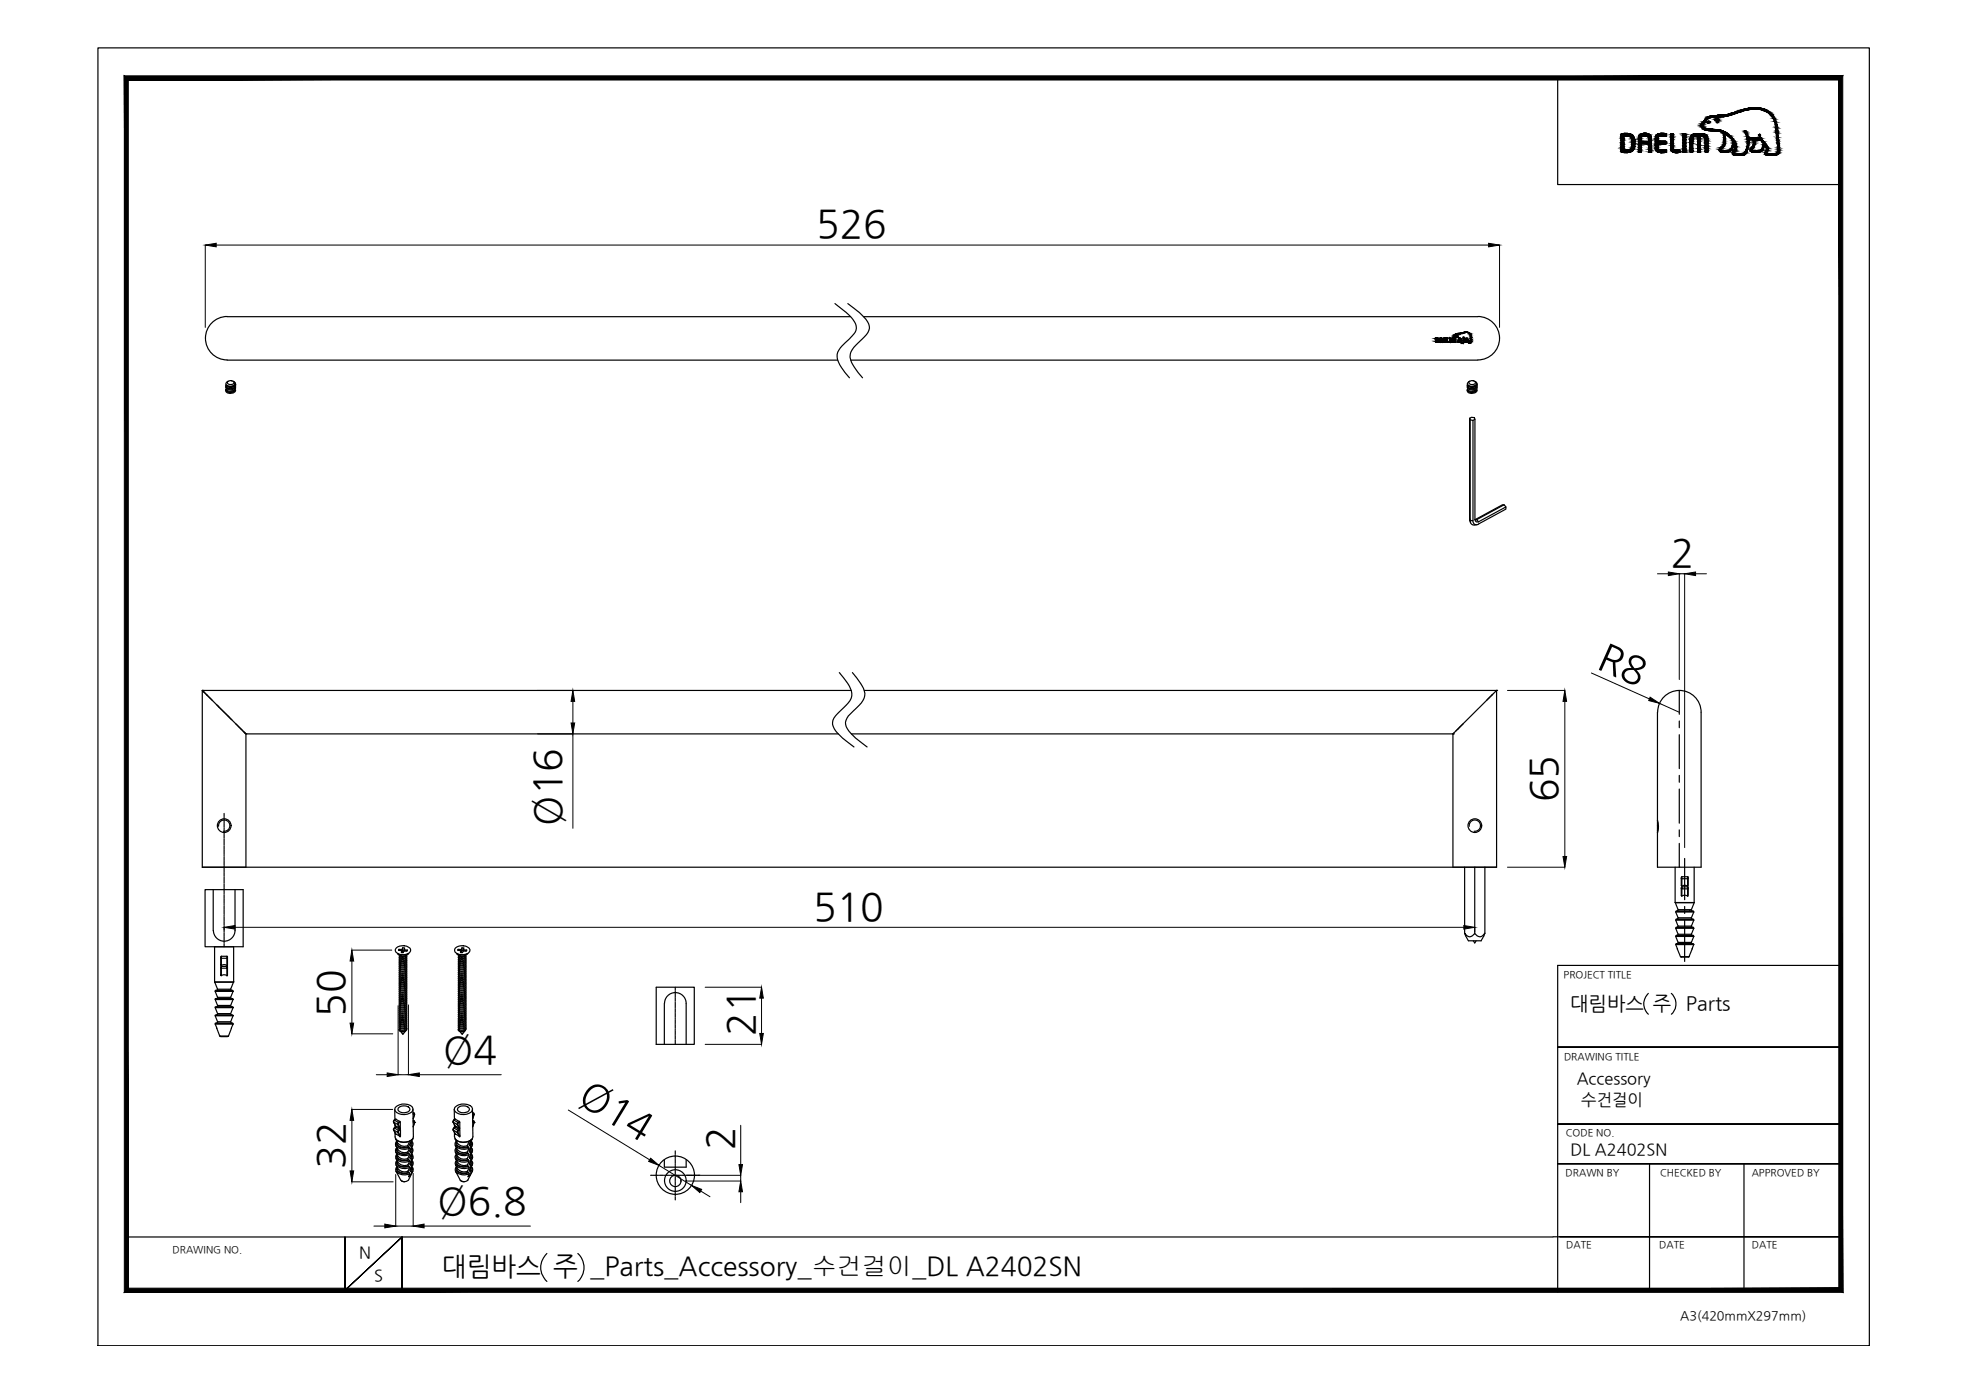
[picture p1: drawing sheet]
<svg xmlns="http://www.w3.org/2000/svg" width="420mm" height="297mm" viewBox="0 0 420 297" stroke-linecap="round" stroke-linejoin="round" font-family="sans-serif">
<defs><g id="words">
<g font-size="8.3">
<text x="174.1" y="50.6">526</text>
<text x="356.5" y="120.9">2</text>
<text x="340.5" y="142.3" transform="rotate(24 340.5 142.3)">R8</text>
<text x="332.3" y="171.2" transform="rotate(-90 332.3 171.2)">65</text>
<text x="119.7" y="176.2" transform="rotate(-90 119.7 176.2)">Ø16</text>
<text x="173.5" y="196.2">510</text>
<text x="73.4" y="216.9" transform="rotate(-90 73.4 216.9)">50</text>
<text x="160.9" y="221.1" transform="rotate(-90 160.9 221.1)">21</text>
<text x="94.6" y="226.8">Ø4</text>
<text x="123.1" y="235" transform="rotate(31 123.1 235)">Ø14</text>
<text x="156.5" y="245.5" transform="rotate(-90 156.5 245.5)">2</text>
<text x="73.4" y="249.4" transform="rotate(-90 73.4 249.4)">32</text>
<text x="93.4" y="259.1">Ø6.8</text>
</g>
<text font-size="5.6" x="94.3" y="272.2">대림바스 주 _Parts_Accessory_수건걸이_DL A2402SN</text>
<g font-size="4.2">
<text x="335.1" y="215.4">대림바스 주</text>
<text x="359.8" y="215.4">Parts</text>
</g>
<g font-size="3.5">
<text x="336.5" y="231.4">Accessory</text>
<text x="337.4" y="235.7">수건걸이</text>
<text x="335.1" y="246.4">DL A2402SN</text>
<text x="76.6" y="268.5">N</text>
<text x="79.8" y="273.4">S</text>
</g>
<text font-size="2.7" x="358.5" y="281.6">A3(420mmX297mm)</text>
<g font-size="2.1">
<text x="333.7" y="208.6">PROJECT TITLE</text>
<text x="333.7" y="226.2">DRAWING TITLE</text>
<text x="334.1" y="242.4">CODE NO.</text>
<text x="334.1" y="251">DRAWN BY</text>
<text x="354.2" y="251">CHECKED BY</text>
<text x="373.8" y="251">APPROVED BY</text>
<text x="36.8" y="267.4">DRAWING NO.</text>
<text x="334.2" y="266.4">DATE</text>
<text x="354.1" y="266.4">DATE</text>
<text x="373.8" y="266.4">DATE</text>
</g>
</g></defs>
<!-- layer: 0 -->
<g fill="#000" stroke="#000" stroke-width=".21">
<path d="M43.8 52.3l2.3-.4v.8zM317.7 51.9l2.3 .4-2.3 .4zM356 122.1l2.3 .3-2.3 .4zM359.5 122.4l2.3-.3v.7zM122.2 147.3l.4 2.4h-.7zM121.9 154.3h.7l-.4 2.3zM333.9 147.3l.4 2.4h-.8zM352.1 148.8l2 1.3-2.3-.6zM47.8 197.9l2.4-.4v.8zM312.4 197.5l2.3 .4-2.3 .4zM333.5 182.8h.8l-.4 2.3zM75.1 202.7l.4 2.4h-.8z"/>
<path d="M74.7 218.3h.8l-.4 2.3zM162.5 210.7l.4 2.3h-.8zM75.1 236.7l.4 2.4h-.8zM82.6 229l2.3 .3-2.3 .4zM87.2 229.3l2.3-.3v.7zM162.1 220.5h.8l-.4 2.4zM74.7 249.9h.8l-.4 2.3zM138.8 247.2l1.8 1.5-2.2-.9zM147.6 253l2.1 .8-.4 .7zM158.1 252l.3 2.3h-.7zM157.7 248.5h.7l-.3 2.3zM82.1 261.2l2.3 .4-2.3 .4z"/>
<path d="M88.2 261.6l2.3-.4v.8z"/>
<path d="M27.4 274.9l-.9 .9 365.9-.9zM26.5 275.8l365.9-.9 .8 .9zM392.4 17.1v257.8l.8 .9zM393.2 16.2v259.6l-.8-258.7zM27.4 17.1h365l.8-.9zM26.5 16.2h366.7l-365.8 .9zM26.5 16.2l.9 258.7v-257.8zM26.5 16.2l.9 258.7-.9 .9z"/>
</g>
<g fill="none" stroke="#000" stroke-width=".25">
<path d="M20.9 10.2h378v277h-378zM332.4 16.6v22.8h60.4M368.5 32.5h.1M48.5 76.8h130.3M48.5 67.6h133M48.5 67.5a4.6 4.6 0 0 0-4.7 4.7 4.6 4.6 0 0 0 4.7 4.6M181.6 76.8h133.7M184.3 67.6h131M311.5 73h.1M315.3 67.5a4.6 4.6 0 0 1 4.7 4.7 4.6 4.6 0 0 1-4.7 4.6M48.2 83v.1a1.27 1.27 0 0 0 2 .1M48.2 83.2v.1"/>
<path d="M48.3 83.3a1.06 1.06 0 0 0 1.8 .1M48.3 83.1a1.13 1.13 0 0 0 1.8 .1M48.3 82.5a1.06 1.06 0 0 0 1.8 .1M48.3 83.2l-.1 .2a1.22 1.22 0 0 0 2.1-.1l-.1-.1M48.5 81.5l-.3 .4a1.13 1.13 0 0 0 2 .1M48.5 81.5a.81 .81 0 0 1 1.4 .3 .77 .77 0 0 1-.7 .3 .77 .77 0 0 1-.7-.6zM48.7 81.3l-.2 .2M49.7 81.3l.2 .1M49.9 81.4l.2 .5M49.9 81.5l.3 .3a.73 .73 0 0 1-.9 .8M50.2 81.8a1.02 1.02 0 0 1-.9 .8 1.02 1.02 0 0 1-1-.5M50.2 82.1l.1 .2a1.22 1.22 0 0 1-2.1 .1v-.1"/>
<path d="M50.2 82.4l.1 .1a1.22 1.22 0 0 1-2.1 .1v-.1M50.2 82.6l.1 .2a.94 .94 0 0 1-1 .7M50.3 82a1.2 1.2 0 0 1-2.1 .1M313.1 83v.1a1.27 1.27 0 0 0 2.1 .1M313.1 83.2v.1M313.2 83.3a1.06 1.06 0 0 0 1.8 .1M313.2 83.1a1.1 1.1 0 0 0 1.7 .1M313.2 82.5a1.06 1.06 0 0 0 1.8 .1M313.2 83.2l-.1 .2a1.22 1.22 0 0 0 2.1-.1v-.1M313.4 81.5l-.3 .4a1.13 1.13 0 0 0 2 .1M313.5 81.5a.77 .77 0 0 1 .7-.3 .77 .77 0 0 1 .6 .6 .74 .74 0 0 1-.7 .3 .74 .74 0 0 1-.6-.6zM313.6 89.3l.4-.3 .6 .1 .1 .4-.4 .2-.6-.1z"/>
<path d="M313.6 89.3v21.4l.1 .4a.93 .93 0 0 0 1.4 .9M313.6 81.3l-.2 .2M313.7 89.6v21.5h.6v-21.4M314.6 81.3l.2 .1M314.7 89.5v21.4M314.8 81.4l.3 .5M314.9 81.5l.2 .1a.66 .66 0 0 1-.1 .8 .66 .66 0 0 1-.7 .2M315.1 81.8a1.04 1.04 0 0 1-1.8 .3M315.2 82.1v.2a1.22 1.22 0 0 1-2.1 .1v-.1M315.2 82.4v.1a1.22 1.22 0 0 1-2.1 .1v-.1M315.2 82.6v.2a1.06 1.06 0 0 1-1 .7M315.2 82a1.2 1.2 0 0 1-2.1 .1"/>
<path d="M313.6 110.7l.2 .8M314.8 110.9h.3l.4 .5 5.8-3.2v.4l-5.8 3.2a.73 .73 0 0 1-.8 .1 .73 .73 0 0 1-.4-.8M314.8 110.9l.2 .4h.5M315.1 110.8h-.3M321 107.7h-.4l-5.8 3.2M321.3 108.2l-.3-.5-5.9 3.2M43.2 147.3h.1M43.2 147.3h138.4M43.2 147.3v37.8h9.3v-28.5M43.2 147.3l9.3 9.3M43.2 147.4h.1M43.2 147.3v.1"/>
<path d="M43.3 147.4v.1M43.3 147.4h.1M43.4 147.5h.1M43.4 147.6h.1M43.5 147.6v.1M43.6 147.7l.5 .6M44.1 148.3l.4 .3M44.5 148.7l.1 .1M44.7 148.9h.1M44.9 149v.1M45 149.1l.1 .2M45.2 149.4l.2 .1"/>
<path d="M46.2 150.3l2.4 2.5M48.9 153l.6 .6M50.3 154.4l.1 .2M50.5 154.7l.2 .1M50.7 154.9l.1 .1M50.9 155v.1M51 155.1l.1 .2M51.2 155.3l.3 .3M51.5 155.7l.9 .9M52.5 156.6h.1M52.5 156.6h126.4M181.7 156.6h128.3"/>
<path d="M184.4 147.3h134.9M310 156.6h.1M310.1 156.6h.1M310.1 156.5v.1M310.2 156.4v.1M310.7 155.9v.1M311.3 155.3l-.4 .5M311.5 155.1l-.1 .2M311.6 155v.1M311.8 154.9l-.1 .1M312 154.7l-.1 .1M312.2 154.4l-.1 .2"/>
<path d="M317.3 149.4l-.1 .1M317.5 149.1l-.1 .2M317.7 149l-.1 .1M317.8 148.9h-.1M318 148.7l-.1 .1M318.5 148.2l-.5 .4M318.7 148h.1M319.2 147.5h.1M319.3 147.4h.1M319.3 147.3h.1M319.3 147.3v37.8h-9.3v-28.5M319.3 147.3l-9.3 9.3"/>
<path d="M353.7 152v24.2M353.7 152a4.6 4.6 0 0 1 4.7-4.7 4.6 4.6 0 0 1 4.6 4.7v33.1h-9.3v-7.5M358.3 147.3v5.1M358.3 153.9v1.4M358.3 156.8v7.2M353.7 176.2l.1 1.1M353.7 176.2v1.4M353.7 177.2v.4M353.7 175.1l.2 .6-.1 1.4M353.7 176.2l.2 .6M358.3 180v5.1l.1-.1M358.3 165.5v1.4"/>
<path d="M358.3 168.4v7.3M358.3 177.1v1.4M357.4 185.1v7.5h4.1M357.5 192.6h.1M357.5 192.6h4l-.6 1.5h-2.8zM357.6 199.8l.5 1.3h2.8l.5-1.3M357.6 194.6l.5 1.2h2.8l.5-1.2M357.6 198.1l.5 1.3h2.8l.5-1.3M357.6 196.4l.5 1.2h2.8l.5-1.2M357.6 194.5l3.7-.1 .1 .2h-3.8zM357.6 199.7l3.7-.1 .1 .2h-3.8zM357.6 196.2l3.7-.1 .1 .3h-3.8z"/>
<path d="M357.6 197.9l3.7-.1 .1 .3h-3.8zM358.1 197.6l-.2 .2M358.1 195.8l-.2 .3M358.1 194.1l-.2 .3M358.1 199.4l-.2 .2M358.8 189.4v1.7l.1 .1v-1.5l-.1-.1M358.8 187.5h.1v-.4h1.2v2l.1-.2v-1.4M358.9 189.1a1.05 1.05 0 0 1 1.2 0M358.9 191.2a1.05 1.05 0 0 1 1.2 0M358.9 189.2h1.2v.5h-1.2zM358.9 189.2l-.1 .1M358.9 187.1l-.1 .1"/>
<path d="M359.5 183.2v8.8M359.5 193.4v1.5M359.5 196.4v8.8M360.1 189.2l.1 .1M360.1 187.1l.1 .4h-1.3v1.6l-.1-.2v-1.7M360.2 189.4l-.1 .3M360.2 189.6v1.6l-.1-1.5M360.6 194.3l-.1 .1M360.9 197.6l.1 .2M360.9 195.8l.1 .3M360.9 194.1l.1 .3M360.9 199.4l.1 .2"/>
<path d="M361.5 185.1v7.5M361.6 192.6h.1M45.8 209.5h.1M45.8 209.6h4.1M45.8 209.5h4.1M45.8 202v7.5M45.8 209.6l.6 1.5h2.8l.6-1.5M45.9 218.4l3.7-.1 .1 .2h-3.8zM45.9 211.4l3.7-.1 .1 .3h-3.8zM45.9 216.6l3.7-.1 .1 .3h-3.8zM45.9 213.1h3.7l.1 .2h-3.8zM45.9 214.9l3.7-.1 .1 .2h-3.8z"/>
<path d="M45.9 218.5l1 2.6M45.9 216.8l.5 1.2h2.8l.5-1.2M45.9 211.6l.5 1.2h2.8l.5-1.2M45.9 215l.5 1.3h2.8l.5-1.3M45.9 213.3l.5 1.3h2.8l.5-1.3M46.4 218l-.1 .3M46.4 214.6l-.1 .2M46.4 212.8l-.1 .3M46.4 211.1l-.1 .2M46.4 216.3l-.1 .2M47.1 206.3v1.8l.1 .1v-1.6h-.1M47.1 204.2v1.9l.1-1.6h1.3v-.3"/>
<path d="M47.2 206a1.05 1.05 0 0 1 1.3 0M47.2 208.2a1.05 1.05 0 0 1 1.3 0M47.2 206.2h1.2v.4h-1.2zM47.3 206.2l-.2 .1M47.3 204.1l-.2 .1M48.4 204.1h-1.2v.4l-.1-.1M48.4 204.1v2M48.4 206.6v1.6M48.4 206.2l.1 .4h-.1M48.4 204.1l.1 .1M48.5 206.6v1.5l-.1 .1M48.5 204.4v1.6l-.1 .1"/>
<path d="M48.9 211.3h-.1M49.2 218l.2 .3M49.2 214.6l.2 .2M49.2 212.8l.2 .3M49.2 211.1l.2 .2M49.2 216.3l.2 .2M49.7 218.5l-.9 2.6M49.9 202v7.5M49.9 209.5h.1M84.5 202.3a2.12 2.12 0 0 1 3.1 .3 1.41 1.41 0 0 1-1.9 1.1 1.32 1.32 0 0 1-1.3-1.1zM85.1 202.6h.7l.1-.4 .4 .1v.4h.6v.3l-.7-.1-.2 .4h-.4l.2-.4-.8-.1zM85.1 202.6v.2"/>
<path d="M85.3 203.8l.3 .3 .9-.2M85.4 220l.6 .7 .6-.7M85.8 202.9v.4M85.8 202.6v.6M85.9 202.2v.5M86.3 202.8l-.4-.1-.1 .5M86.3 202.7v.2M86.6 204.1a.7 .7 0 0 1-.6 .5 .7 .7 0 0 1-.7-.5M86.6 204.5a.75 .75 0 0 1-1.3 .2v-.1M86.6 205a.79 .79 0 0 1-1.3 .2v-.2M86.6 205.4a.7 .7 0 0 1-.6 .5 .7 .7 0 0 1-.7-.4M86.6 205.9a.79 .79 0 0 1-1.3 .2v-.2"/>
<path d="M86.6 206.3a.7 .7 0 0 1-.6 .5 .7 .7 0 0 1-.7-.4M86.6 206.8a.75 .75 0 0 1-1.3 .2v-.2M86.6 207.2a.79 .79 0 0 1-1.3 .2v-.1M86.6 207.7a.7 .7 0 0 1-.6 .5 .7 .7 0 0 1-.7-.5M86.6 208.1a.79 .79 0 0 1-1.3 .2v-.1M86.6 208.5a.7 .7 0 0 1-.6 .6 .7 .7 0 0 1-.7-.5M86.6 209a.75 .75 0 0 1-1.3 .2v-.1M86.6 209.5a.79 .79 0 0 1-1.3 .2v-.2M86.6 209.9a.7 .7 0 0 1-.6 .5 .7 .7 0 0 1-.7-.4M86.6 210.4a.79 .79 0 0 1-1.3 .2v-.2M86.6 210.8a.7 .7 0 0 1-.6 .5 .7 .7 0 0 1-.7-.4M86.6 211.3a.7 .7 0 0 1-.6 .5 .7 .7 0 0 1-.7-.5"/>
<path d="M86.6 211.7a.8 .8 0 0 1-1.3 .2v-.1M86.6 212.1a.75 .75 0 0 1-1.3 .3v-.2M86.6 212.6a.8 .8 0 0 1-1.3 .2v-.1M86.6 213a.78 .78 0 0 1-1.3 .3v-.2M86.6 213.5a.7 .7 0 0 1-.6 .5 .7 .7 0 0 1-.7-.4M86.6 214a.8 .8 0 0 1-1.3 .2v-.2M86.6 214.4a.78 .78 0 0 1-1.3 .2v-.1M86.6 214.9a.8 .8 0 0 1-1.3 .2v-.2M86.6 215.3a.78 .78 0 0 1-1.3 .2v-.1M86.6 215.7a.7 .7 0 0 1-.6 .6 .7 .7 0 0 1-.7-.5M86.6 216.2a.8 .8 0 0 1-1.3 .2v-.1M86.6 216.6a.78 .78 0 0 1-1.3 .3v-.2"/>
<path d="M86.6 217.1a.8 .8 0 0 1-1.3 .2v-.2M86.6 217.5a.78 .78 0 0 1-1.3 .3v-.2M86.6 218a.7 .7 0 0 1-.6 .5 .7 .7 0 0 1-.7-.4M86.6 218.5a.8 .8 0 0 1-1.3 .2v-.2M86.6 218.9a.78 .78 0 0 1-1.3 .2v-.1M86.6 219.3a.75 .75 0 0 1-1.3 .3v-.2M86.6 219.9l-.4 .2h-.5M86.7 219.3a.69 .69 0 0 1-.2 .8 .69 .69 0 0 1-.8 0l-.4-.1-.1-.3M86.7 203.9l.1 .1a.9 .9 0 0 1-.7 .8 .9 .9 0 0 1-.9-.4l.1-.3M86.7 204.4l.1 .1a.9 .9 0 0 1-.7 .7 .9 .9 0 0 1-.9-.4l.1-.2M86.7 204.8l.1 .1a.9 .9 0 0 1-.7 .8 .9 .9 0 0 1-.9-.5l.1-.2M86.7 205.2l.1 .2a.9 .9 0 0 1-.7 .7 .9 .9 0 0 1-.9-.4l.1-.2"/>
<path d="M86.7 205.7l.1 .1a.88 .88 0 0 1-.7 .8 .88 .88 0 0 1-.9-.5l.1-.1M86.7 206.1l.1 .2a.9 .9 0 0 1-.7 .7 .9 .9 0 0 1-.9-.4l.1-.2M86.7 206.6l.1 .1a.9 .9 0 0 1-.7 .8 .9 .9 0 0 1-.9-.4l.1-.2M86.7 207l.1 .2a.9 .9 0 0 1-.7 .7 .9 .9 0 0 1-.9-.4l.1-.2M86.7 207.5l.1 .1a.9 .9 0 0 1-.7 .8 .9 .9 0 0 1-.9-.4l.1-.3M86.7 208l.1 .1a.88 .88 0 0 1-.7 .7 .88 .88 0 0 1-.9-.4l.1-.2M86.7 208.4l.1 .1a.9 .9 0 0 1-.7 .8 .9 .9 0 0 1-.9-.5l.1-.2M86.7 208.8l.1 .2a.9 .9 0 0 1-.7 .7 .9 .9 0 0 1-.9-.4l.1-.2M86.7 209.3l.1 .1a.9 .9 0 0 1-.7 .7 .9 .9 0 0 1-.9-.4l.1-.1M86.7 209.7l.1 .2a.9 .9 0 0 1-.7 .7 .9 .9 0 0 1-.9-.4l.1-.2M86.7 210.2l.1 .1a.88 .88 0 0 1-.7 .8 .88 .88 0 0 1-.9-.5l.1-.1M86.7 210.6l.1 .1a.9 .9 0 0 1-.7 .8 .9 .9 0 0 1-.9-.4l.1-.2"/>
<path d="M86.7 211.1l.1 .1a.9 .9 0 0 1-.7 .8 .9 .9 0 0 1-.9-.4l.1-.3M86.7 211.5l.1 .2a.88 .88 0 0 1-.7 .7 .88 .88 0 0 1-.9-.4l.1-.2M86.7 212l.1 .1a.9 .9 0 0 1-.7 .8 .9 .9 0 0 1-.9-.5l.1-.2M86.7 212.4l.1 .2a.88 .88 0 0 1-.7 .7 .88 .88 0 0 1-.9-.4l.1-.2M86.7 212.9l.1 .1a.9 .9 0 0 1-.7 .7 .9 .9 0 0 1-.9-.4l.1-.2M86.7 213.3l.1 .2a.9 .9 0 0 1-.7 .7 .9 .9 0 0 1-.9-.4l.1-.2M86.7 213.8l.1 .1a.88 .88 0 0 1-.7 .8 .88 .88 0 0 1-.9-.5l.1-.1M86.7 214.2l.1 .1a.91 .91 0 0 1-.7 .8 .91 .91 0 0 1-.9-.4l.1-.2M86.7 214.7l.1 .1a.89 .89 0 0 1-.7 .7 .89 .89 0 0 1-.9-.4l.1-.2M86.7 215.1l.1 .1a.91 .91 0 0 1-.7 .8 .91 .91 0 0 1-.9-.4l.1-.2M86.7 215.6l.1 .1a.91 .91 0 0 1-.7 .7 .91 .91 0 0 1-.9-.4l.1-.2M86.7 216l.1 .2a.89 .89 0 0 1-.7 .7 .89 .89 0 0 1-.9-.4l.1-.2"/>
<path d="M86.7 216.5l.1 .1a.91 .91 0 0 1-.7 .7 .91 .91 0 0 1-.9-.4l.1-.2M86.7 216.9l.1 .2a.89 .89 0 0 1-.7 .7 .89 .89 0 0 1-.9-.4l.1-.2M86.7 217.4l.1 .1a.91 .91 0 0 1-.7 .7 .91 .91 0 0 1-.9-.4l.1-.2M86.7 217.8l.1 .1a.91 .91 0 0 1-.7 .8 .91 .91 0 0 1-.9-.4l.1-.2M86.7 218.2l.1 .2a.89 .89 0 0 1-.7 .7 .89 .89 0 0 1-.9-.4l.1-.2M86.7 218.7l.1 .1a.91 .91 0 0 1-.7 .8 .91 .91 0 0 1-.9-.4l.1-.2M86.7 219.2a.71 .71 0 0 1-.2 .7 .71 .71 0 0 1-.8 .1l-.5-.2 .1-.3M86.8 203.7a.92 .92 0 0 1-.8 .6 .92 .92 0 0 1-.8-.5M87.2 203.5a1.55 1.55 0 0 1-2.4 0l.9 .3M87.2 203.5l-.7 .2h-.7M97.1 202.3a2.18 2.18 0 0 1 3.2 .3 1.41 1.41 0 0 1-1.9 1.1 1.24 1.24 0 0 1-1.4-1.1zM97.7 202.6h.8l.1-.4 .4 .1-.1 .4h.7l-.1 .3-.7-.1-.1 .4h-.5l.2-.4-.7-.1z"/>
<path d="M97.7 202.6v.2M97.9 205.9v.2M97.9 206.8v.2M97.9 208.2v.1M97.9 209.1v.1M97.9 210.4v.2M97.9 212.7v.1M97.9 214.9v.2M97.9 216.3v.1M97.9 217.1v.2M97.9 218.5v.2M98 203.8l.2 .3 1-.2"/>
<path d="M98 220l.6 .7 .6-.7M98.4 203.8l-1-.3a1.49 1.49 0 0 0 1.7 .4M98.4 202.9v.4M98.5 202.6v.6M98.6 202.2v.5M98.9 202.8l-.3-.1-.2 .5M98.9 202.7v.2M99.3 204.1a.67 .67 0 0 1-.6 .5 .67 .67 0 0 1-.7-.5M99.3 204.5a.66 .66 0 0 1-.7 .5 .66 .66 0 0 1-.6-.4M99.3 205a.76 .76 0 0 1-1.3 .2v-.2M99.3 205.4a.72 .72 0 0 1-.6 .5 .72 .72 0 0 1-.7-.3M99.3 205.9a.76 .76 0 0 1-1.3 .2"/>
<path d="M99.3 206.3a.74 .74 0 0 1-1.3 .3M99.3 206.8a.72 .72 0 0 1-.6 .5 .72 .72 0 0 1-.7-.3M99.3 207.2a.76 .76 0 0 1-1.3 .2M99.3 207.7a.72 .72 0 0 1-.6 .5 .72 .72 0 0 1-.7-.3M99.3 208.1a.76 .76 0 0 1-1.3 .2M99.3 208.5a.74 .74 0 0 1-1.3 .3M99.3 209a.72 .72 0 0 1-.6 .5 .72 .72 0 0 1-.7-.3M99.3 209.5a.76 .76 0 0 1-1.3 .2M99.3 209.9a.72 .72 0 0 1-.6 .5 .72 .72 0 0 1-.7-.3M99.3 210.4a.76 .76 0 0 1-1.3 .2M99.3 210.8a.74 .74 0 0 1-1.3 .2M99.3 211.3a.72 .72 0 0 1-.6 .5 .72 .72 0 0 1-.7-.3"/>
<path d="M99.3 211.7a.76 .76 0 0 1-1.3 .2M99.3 212.1a.72 .72 0 0 1-.6 .5 .72 .72 0 0 1-.7-.2M99.3 212.6a.76 .76 0 0 1-1.3 .2M99.3 213a.74 .74 0 0 1-1.3 .3M99.3 213.5a.72 .72 0 0 1-.6 .5 .72 .72 0 0 1-.7-.3M99.3 214a.76 .76 0 0 1-1.3 .2M99.3 214.4a.74 .74 0 0 1-1.3 .2M99.3 214.9a.76 .76 0 0 1-1.3 .2M99.3 215.3a.74 .74 0 0 1-1.3 .2M99.3 215.7a.72 .72 0 0 1-.6 .5 .72 .72 0 0 1-.7-.2M99.3 216.2a.76 .76 0 0 1-1.3 .2M99.3 216.6a.74 .74 0 0 1-1.3 .3"/>
<path d="M99.3 217.1a.76 .76 0 0 1-1.3 .2M99.3 217.5a.74 .74 0 0 1-1.3 .3M99.3 218a.72 .72 0 0 1-.6 .5 .72 .72 0 0 1-.7-.3M99.3 218.5a.76 .76 0 0 1-1.3 .2M99.3 218.9a.74 .74 0 0 1-1.3 .2M99.3 219.3a.75 .75 0 0 1-1.4 .3v-.2M99.3 219.9l-.4 .2h-.6M99.3 219.3a.71 .71 0 0 1-.1 .7 .71 .71 0 0 1-.8 .1l-.5-.1-.1-.3M99.3 203.9l.1 .1a.9 .9 0 0 1-.7 .8 .9 .9 0 0 1-.9-.4l.1-.3M99.3 204.4l.1 .1a.9 .9 0 0 1-.7 .7 .9 .9 0 0 1-.9-.4l.1-.2M99.3 204.8l.1 .1a.91 .91 0 0 1-.6 .8 .91 .91 0 0 1-.9-.2l-.1-.3 .1-.2M99.3 205.2l.1 .2a.9 .9 0 0 1-.7 .7 .9 .9 0 0 1-.9-.4l.1-.2v.1"/>
<path d="M99.3 205.7l.1 .1a.88 .88 0 0 1-.7 .8 .88 .88 0 0 1-.9-.5l.1-.1M99.3 206.1l.1 .2a.9 .9 0 0 1-.7 .7 .9 .9 0 0 1-.9-.4l.1-.2v.2M99.3 206.6l.1 .1a.9 .9 0 0 1-.7 .8 .9 .9 0 0 1-.9-.4l.1-.2M99.3 207l.1 .2a.9 .9 0 0 1-.7 .7 .9 .9 0 0 1-.9-.4l.1-.2v.1M99.3 207.5l.1 .1a.9 .9 0 0 1-.7 .8 .9 .9 0 0 1-.9-.4l.1-.3v.2M99.3 208l.1 .1a.88 .88 0 0 1-.7 .7 .88 .88 0 0 1-.9-.4l.1-.2M99.3 208.4l.1 .1a.9 .9 0 0 1-.7 .8 .9 .9 0 0 1-.9-.5l.1-.2v.2M99.3 208.8l.1 .2a.9 .9 0 0 1-.7 .7 .9 .9 0 0 1-.9-.4l.1-.2M99.3 209.3l.1 .1a.9 .9 0 0 1-.7 .7 .9 .9 0 0 1-.9-.4l.1-.1v.1M99.3 209.7l.1 .2a.9 .9 0 0 1-.7 .7 .9 .9 0 0 1-.9-.4l.1-.2v.1M99.3 210.2l.1 .1a.88 .88 0 0 1-.7 .8 .88 .88 0 0 1-.9-.5l.1-.1M99.3 210.6l.1 .1a.9 .9 0 0 1-.7 .8 .9 .9 0 0 1-.9-.4l.1-.2v.1"/>
<path d="M99.3 211.1l.1 .1a.9 .9 0 0 1-.7 .8 .9 .9 0 0 1-.9-.4l.1-.3v.2M99.3 211.5l.1 .2a.88 .88 0 0 1-.7 .7 .88 .88 0 0 1-.9-.4l.1-.2v.1M99.3 212l.1 .1a.9 .9 0 0 1-.7 .8 .9 .9 0 0 1-.9-.5l.1-.2v.2M99.3 212.4l.1 .2a.88 .88 0 0 1-.7 .7 .88 .88 0 0 1-.9-.4l.1-.2M99.3 212.9l.1 .1a.9 .9 0 0 1-.7 .7 .9 .9 0 0 1-.9-.4l.1-.2v.2M99.3 213.3l.1 .2a.9 .9 0 0 1-.7 .7 .9 .9 0 0 1-.9-.4l.1-.2v.1M99.3 213.8l.1 .1a.88 .88 0 0 1-.7 .8 .88 .88 0 0 1-.9-.5l.1-.1v.1M99.3 214.2l.1 .1a.9 .9 0 0 1-.7 .8 .9 .9 0 0 1-.9-.4l.1-.2v.1M99.3 214.7l.1 .1a.88 .88 0 0 1-.7 .8 .88 .88 0 0 1-.9-.5l.1-.2M99.3 215.1l.1 .1a.9 .9 0 0 1-.7 .8 .9 .9 0 0 1-.9-.4l.1-.2v.1M99.3 215.6l.1 .1a.9 .9 0 0 1-.7 .7 .9 .9 0 0 1-.9-.4l.1-.2v.2M99.3 216l.1 .2a.88 .88 0 0 1-.7 .7 .88 .88 0 0 1-.9-.4l.1-.2"/>
<path d="M99.3 216.5l.1 .1a.9 .9 0 0 1-.7 .7 .9 .9 0 0 1-.9-.4l.1-.2v.2M99.3 216.9l.1 .2a.88 .88 0 0 1-.7 .7 .88 .88 0 0 1-.9-.4l.1-.2M99.3 217.4l.1 .1a.9 .9 0 0 1-.7 .7 .9 .9 0 0 1-.9-.4l.1-.2v.2M99.3 217.8l.1 .1a.9 .9 0 0 1-.7 .8 .9 .9 0 0 1-.9-.4l.1-.2v.1M99.3 218.2l.1 .2a.88 .88 0 0 1-.7 .8 .88 .88 0 0 1-.9-.5l.1-.2M99.3 218.7l.1 .1a.9 .9 0 0 1-.7 .8 .9 .9 0 0 1-.9-.4l.1-.2v.1M99.3 219.2a.7 .7 0 0 1-.2 .7 .7 .7 0 0 1-.7 .1l-.6-.2v-.2l.1-.1M99.5 203.7a1.01 1.01 0 0 1-1.7 .2l.1-.1M99.8 203.5l-.7 .4M99.8 203.5l-.7 .2h-.7M351.7 212a3 3 0 0 0 0 4.4M356.6 212a3 3 0 0 1 0 4.4"/>
<path d="M357.6 201.6l1 2.5h1.8l1-2.5M357.6 201.4h3.7l.1 .2h-3.8zM358.1 201.1l-.2 .3M358.6 204.1l.2 .1h1.5l.1-.1M360.9 201.1l.1 .3M392.8 206h-60.4v69.7M46.9 221.1h1.9M46.9 221l.2 .2M47.1 221.2h1.5M48.8 221l-.2 .2M84.1 239l.3-.2-.3 .2 .9 .5 .4-.1v1.5l-.6-1-.8-.4 .5 .9-.6-1.1zM84.1 239h.1"/>
<path d="M84.2 239l-.2 .4M84.2 236.7l.1 2.2M84.4 236.3a2.69 2.69 0 0 1 3.6-.1 .88 .88 0 0 1-.6 1.3 2.57 2.57 0 0 1-3.1-.5zM84.5 238.8l.8 .5M84.8 239.9h.2l.4 .9M85 236.4a1.63 1.63 0 0 1 2.5 .3 1.5 1.5 0 0 1-2.6 0zM85 239.5l.1 .1M85 239.5l-.1 .4M85.4 239.5l-.3 .1-.1 .3M88.1 236.7l.1 5.9a1.81 1.81 0 0 1-2.2 1.1l-1.1-.3M88.2 237.4l.3 .4M88.2 239.1l.3 .3-.3 1.1"/>
<path d="M88.2 237.8l.1-.1 .1 .1M88.2 239.5l.2-.1 .1 .1M88.2 237.5v.1M88.2 239.2v.1M88.4 237.5h-.1l.1 .2M88.4 239.2h-.1l.1 .2M88.4 237.8h.1M88.4 237.8l-.2 .9M88.5 239.5h.1M88.5 237.8l-.3 1M88.5 239.5l-.3 .9M96.8 239l.3-.2-.3 .2 .9 .5 .4-.1v1.5l-.6-1-.8-.4 .5 .9-.6-1.1z"/>
<path d="M96.8 239h.1M96.9 239l-.2 .4M96.9 236.7l.1 2.2M97.1 236.3a2.69 2.69 0 0 1 3.6-.1 .88 .88 0 0 1-.6 1.3 2.57 2.57 0 0 1-3.1-.5zM97.2 238.8l.8 .5M97.6 239.9l.5 .9M97.7 236.4a1.63 1.63 0 0 1 2.5 .3 1.5 1.5 0 0 1-2.6 0zM97.7 239.9h-.2M97.7 239.5l.1 .1M97.7 239.5l-.1 .4M98.1 239.5l-.3 .1-.1 .3M100.8 237.4l.4 .4"/>
<path d="M100.8 236.7l.1 5.9a1.81 1.81 0 0 1-2.2 1.1l-1.1-.3M100.9 237.8l.1-.1 .1 .1M100.9 239.5l.2-.1 .1 .1M100.9 239.1l.2 .1M100.9 237.5v.1M100.9 239.2v.1M101.1 239.2l.1 .2-.3 1.1M101.1 237.5h-.1l.1 .2M101.1 239.2h-.1l.1 .2M101.1 237.8l-.2 .9M101.1 237.8h.1M101.2 239.5h.1"/>
<path d="M101.2 237.8l-.3 1M101.2 239.5l-.3 .9M332.4 223.4h60.4h-60.4M332.4 239.9h60.4h-60.4M84 241.1h.1M84 241.1l.8 .5 .5 .9M84 241.1l.5 1M84.1 240.7h.1M84.2 240.7l.3-.2-.6 .5 .6 1.1M84.2 240.7l.8 .5 .5-.1v1.4h-.2M84.2 240.7l-.2 .4M84.3 240v.6"/>
<path d="M84.3 241.7v.9M84.3 242.6l.2 .5 .4 .3M84.5 240.4h.1M84.5 242.1h.1M84.5 240.4l.9 .5M84.5 242.1l.9 .4M84.6 240.5l.8 .5M84.7 243.5l-.3 .7 .1 .4 .4 .3M84.7 244.9l-.3 .7 .5 .7M84.7 246.3l-.3 .7 .6 1.1M84.7 247.6l-.3 .7 .5 .7M84.7 243.6l-.1 .2a.97 .97 0 0 0 .9 1.1l1.2 .1 .6-.2"/>
<path d="M84.7 249l-.3 .7 .2 .4 .3 .3M84.7 245l-.1 .1a.97 .97 0 0 0 1 1.2h1.1l.6-.2M84.7 246.4l-.1 .4a2.13 2.13 0 0 0 2.7 .7M84.7 247.7v.1a.91 .91 0 0 0 .9 1.2l.6 .1 1.1-.2M84.8 243.8l-.1 .3a1.91 1.91 0 0 0 2.5 .6M84.8 249.1l-.1 .1a.97 .97 0 0 0 .9 1.2h1.2l.5-.2M84.8 244.9l-.3-.4 .4 .9M84.8 246.2l-.3-.3 .4 .9M84.8 245.1v.1a1.02 1.02 0 0 0 1.3 1l1.1-.1M84.8 246.5a.69 .69 0 0 0 .4 .9 2.33 2.33 0 0 0 2 .1M84.8 247.9v.3a1.82 1.82 0 0 0 2.4 .6M84.8 249.2a.85 .85 0 0 0 .9 1l.5 .1 1-.1"/>
<path d="M84.9 244.8a2.73 2.73 0 0 0 2.5 .2M84.9 246.2a2.73 2.73 0 0 0 2.5 .2M84.9 247.6a2.73 2.73 0 0 0 2.5 .2M84.9 249l-.4-.4 .5 .9M84.9 250.3l-.4-.3 1.2 2M84.9 249a2.73 2.73 0 0 0 2.5 .1M84.9 250.3a2.73 2.73 0 0 0 2.5 .2M85 244a1.71 1.71 0 0 0 2 .4M85 245.4a1.71 1.71 0 0 0 2 .4M85 246.8a1.71 1.71 0 0 0 2 .4M85 248.1a1.71 1.71 0 0 0 2.1 .4M85 249.5a1.71 1.71 0 0 0 2.1 .4"/>
<path d="M85 241.1l.1 .2M85 241.2l-.1 .2v.2h.1M85.1 241.3l-.1 .3 .5 .9M85.5 241.1l-.4 .2M85.8 252l.5 .2M87.2 244.7l.1 .1M87.3 244.8l.1 .2M87.3 250.2l.1 .3-.2 .6 .4-.3M87.4 245l-.4 .8 .4 .6-.4 .8 .4 .4-.3 1 .3 .4-.3 .9 .2 .3M87.4 243.5a2.66 2.66 0 0 1-3-.5l.5 1.1M87.4 244.2l.7-1.2-.7 1.2 .4 .6-.4 .8 .4 .6-.4 .8 .4 .4-.4 .9 .4 .6-.4 .8 .4 .6-.2 .5-.3-.1M87.4 243.6l-.4 .8 .2 .3"/>
<path d="M87.7 244.5l.2-.4-.1-.6a.75 .75 0 0 1 .2 1l-.6 1.1M87.7 243.7l.1 .3-.3 .4M87.7 245.1l.1 .3-.3 .4M87.8 246.5v.2l-.2 .5M87.8 247.8v.3l-.2 .4M87.8 249.2v.2l-.2 .5M87.8 247.5l.3-.3-.7 1.1M87.8 244.9a.75 .75 0 0 1 .2 .9l-.6 1.2M87.8 243.3l-.4 .2M87.8 244.9l.2 .6-.3 .4M87.8 246.3l.2 .5-.3 .5M87.9 246.2a.8 .8 0 0 1 .1 1"/>
<path d="M87.9 249a.75 .75 0 0 1 .2 1M87.9 249l.1 .5-.3 .5M88 248.6a.68 .68 0 0 0-.1-1l.1 .6-.3 .4M88 244.5l-.2 .3M88 245.8l-.2 .4M88.1 250l-.9 1.9-.9 .3-.6-.2M88.1 248.6l-.7 1.1M88.1 250l-.3 .3M88.1 248.6l-.3 .3M96.7 241.1h.1M96.7 241.1l.5 1M96.7 241.1l.8 .5"/>
<path d="M96.8 240.7h.1M96.9 240.7l.8 .5 .4-.1 .1 1.4h-.2M96.9 240.7l-.2 .4M97 240v.6M97 241.7v.9M97 242.6l.2 .5 .4 .3M97.2 240.5l-.6 .5 .6 1.1M97.2 240.4h.1M97.2 240.5l-.3 .2M97.2 240.5l.8 .5M97.2 240.4l.9 .5M97.2 242.1l.9 .4"/>
<path d="M97.4 243.5l-.3 .7 .4 .7M97.4 244.9l-.3 .7 .1 .4 .4 .3M97.4 246.3l-.3 .7 .5 .6M97.4 247.6l-.3 .7 .5 .7M97.4 243.6l-.1 .2a.91 .91 0 0 0 .9 1.1l1.2 .1 .5-.2M97.4 249l-.3 .7 .2 .4 .3 .3M97.4 245l-.1 .1a.97 .97 0 0 0 .9 1.2h1.2l.6-.2M97.4 246.4l-.1 .4a2.13 2.13 0 0 0 2.7 .7M97.4 247.7l-.1 .5a2.05 2.05 0 0 0 2.7 .7M97.4 249.1v.1a.97 .97 0 0 0 .9 1.2h1.2l.5-.2M97.5 243.8l-.1 .3a1.88 1.88 0 0 0 2.4 .6M97.5 245.1v.1a1.02 1.02 0 0 0 1.3 1l1.1-.1"/>
<path d="M97.5 244.9l-.3-.4 .4 .9M97.5 246.2l-.3-.3 .4 .9M97.5 247.6l-.3-.4 .5 .9M97.5 246.5a.69 .69 0 0 0 .4 .9 2.33 2.33 0 0 0 2 .1M97.5 247.9v.3a1.82 1.82 0 0 0 2.4 .6M97.5 249.2v.4a1.91 1.91 0 0 0 2.4 .6M97.5 241.6l.5 .9M97.6 244.8a2.73 2.73 0 0 0 2.5 .2M97.6 246.2a2.73 2.73 0 0 0 2.5 .2M97.6 247.6a2.73 2.73 0 0 0 2.5 .2M97.6 249l-.4-.4 .5 .9M97.6 249a2.73 2.73 0 0 0 2.5 .1"/>
<path d="M97.6 250.3a2.73 2.73 0 0 0 2.5 .2M97.7 244a1.71 1.71 0 0 0 2 .4M97.7 245.4a1.71 1.71 0 0 0 2 .4M97.7 246.8a1.71 1.71 0 0 0 2 .4M97.7 241.6l.5 .9M97.7 241.6h-.2M97.7 248.1a1.71 1.71 0 0 0 2.1 .4M97.7 249.5a1.71 1.71 0 0 0 2.1 .4M97.7 241.1l.1 .2M97.7 241.2l-.1 .4M97.8 241.3l-.1 .3M98.1 241.1l-.3 .2"/>
<path d="M98.5 252l.5 .2M99.8 244.7l.1 .1M99.9 244.8l.2 .2M100 250.2l.1 .3-.2 .6 .4-.3M100.1 245l-.4 .8 .4 .5-.4 .9 .4 .5-.3 .9 .3 .4-.3 .9 .2 .3M100.1 243.5a2.66 2.66 0 0 1-3-.5l.5 1.1M100.1 244.2l.7-1.2-.3 .3-.4 .9 .3 .5-.3 .9 .4 .6-.4 .8 .4 .4-.4 .9 .4 .6-.4 .8 .4 .6-.2 .5-.3-.1M100.1 243.6l-.4 .8 .1 .3M100.4 243.7l.1 .3-.3 .4M100.4 245.1l.1 .3-.3 .4M100.5 246.5v.2l-.2 .5M100.5 247.8v.3l-.2 .4"/>
<path d="M100.5 249.2v.2l-.2 .5M100.5 247.5l.3-.3-.7 1.1M100.5 244.9a.75 .75 0 0 1 .2 .9l-.6 1.2M100.5 243.3l-.4 .2M100.5 244.9l.2 .6-.3 .4M100.5 246.3l.2 .5-.3 .5M100.6 246.2a.8 .8 0 0 1 .1 1M100.6 249a.75 .75 0 0 1 .2 1M100.6 249l.1 .5-.3 .5M100.7 244.5a.68 .68 0 0 0-.2-1l.1 .6-.2 .4M100.7 248.6a.68 .68 0 0 0-.1-1l.1 .6-.3 .4M100.7 244.5l-.6 1.1"/>
<path d="M100.7 244.5l-.3 .3M100.7 245.8l-.2 .4M100.8 250l-.9 1.8a1.13 1.13 0 0 1-1.7 0l-1-1.8 .4 .3M100.8 248.6l-.7 1.1M100.8 250l-.3 .3M100.8 248.6l-.3 .3M332.4 248.3h60.4h-60.4M352 248.3v27M372.1 248.3v27M27 264h304.4M73.6 264v11.4l12.2-11.4-12.2 11.4zM85.8 275.4v-11.4v11.4"/>
<path d="M116.7 267.5a4 4 0 0 0 0 5.9M123.3 267.5a4 4 0 0 1 0 5.9M331.4 263.9h61.4h-59.9M341 275.3h51.8"/>
</g>
<g fill="none" stroke="#000" stroke-width=".21">
<path d="M43.8 52.3v17.6M46.1 52.3h271.6M320 52.3v17.6M353.7 122.4h2.3M361.8 122.4h2.3M114.7 147.3h7.5M114.7 156.6h7.5v20.2M122.2 149.7v4.6M321.7 147.3h12.2M333.9 149.7v33.1M339.6 143.6l12.4 5.6M354.1 150.1l4.2 1.9"/>
<path d="M358.3 145v-22.6h1.2v58.5M47.8 197.9v.5M50.2 197.9h262.2M314.7 197.9v1M321.7 185.1h12.2M75.1 205.1v13.2M75.1 202.7h8.5M87.2 214.4v14.9h-2.3v-14.7M150.5 210.7h12M162.5 213v7.5M75.1 236.7h8.7M75.1 239.1v10.8"/>
<path d="M75.1 220.6h8.7M80.3 229.3h2.3M89.5 229.3h17.5M121.3 236.9l17.3 10.6M150.5 222.9h12M75.1 252.2h8.8M88.2 250.4v11.2h-3.8v-11M140.6 248.7l7 4.3M146.4 250.8h11.7v1.2h-11.7M149.5 254.1l2 1.3M158.1 240.1v8.4M158.1 254.3v2.3"/>
<path d="M79.8 261.6h2.3M90.5 261.6h22.7"/>
</g>
<!-- layer: 1 -->
<g fill="none" stroke="#000" stroke-width=".25">
<path d="M178.2 64.8l2.4 1.9a4.2 4.2 0 0 1 2.1 3.8l-.6 .9-2.3 2.3a2.95 2.95 0 0 0-.6 4.1l2.1 2.8M180.9 64.8l2.5 1.9 .9 1a2.56 2.56 0 0 1 .2 4.2l-1.5 1.4a3.2 3.2 0 0 0-1 4.5l2.1 2.8M179.1 143.5a11.4 11.4 0 0 1 2.6 4 2.87 2.87 0 0 1-1.1 3l-1.9 1.8a2.56 2.56 0 0 0 .1 4.2l1 1 2.4 1.9M181.9 143.5l1.7 2.3a3.3 3.3 0 0 1-.7 5.1l-1 1a2.97 2.97 0 0 0-1.3 3.2l.6 1 1.4 1.4 2.4 1.9M46.6 176.3a1.21 1.21 0 0 1 1.2-1.3 1.21 1.21 0 0 1 1.2 1.2 1.21 1.21 0 0 1-1.3 1.2M47.8 173.6v.6M47.8 174.4v.1M47.8 174.7v.7M47.8 175.5v.2M47.8 175.8v.7M47.8 176.7v.1M47.8 177v.7"/>
<path d="M47.8 177.9v.1M47.8 178.2v.7M47.8 179v.2M47.8 179.3v.8M313.5 176.3a1.21 1.21 0 0 1 1.2-1.3 1.21 1.21 0 0 1 1.2 1.2 1.21 1.21 0 0 1-1.3 1.2M43.2 185.1h276.1M43.8 189.8h8.1v12.2h-8.1zM45.5 189.8v8.8M47.8 180.2v.1M47.8 180.5v.7M47.8 181.3v.2M47.8 181.6v.7"/>
<path d="M47.8 182.5v.1M47.8 182.8v.7M47.8 183.7v.1M47.8 184v.7M47.8 184.8v.2M47.8 185.1v.8M47.8 186v.2M47.8 186.3v.7M47.8 187.2v.1M47.8 187.4v.8M47.8 188.3v.1M47.8 188.6v.7"/>
<path d="M47.8 189.5v.1M47.8 189.8v.7M47.8 190.6v.2M47.8 190.9v.8M47.8 191.8v.2M47.8 192.1v.7M47.8 193v.1M47.8 193.3v.7M47.8 194.1v.2M47.8 194.4v.7M47.8 195.3v.1M47.8 195.6v.7"/>
<path d="M47.8 196.4v.2M47.8 196.7v.8M47.8 197.6v.2M47.8 197.9v.7M47.8 198.8v.1M47.8 199.1v.7M47.8 199.9v.2M50.2 189.8v8.7a2.31 2.31 0 0 1-2.4 2.3 2.31 2.31 0 0 1-2.3-2.3M312.5 199.2l.5 .5a.87 .87 0 0 0 1.2 0l.5-.5a1.14 1.14 0 0 0 1.7 .5l.5-.5-.9 1.6h-2.7zM312.5 185.1v14.1M314.7 185.1v14.1M316.9 185.1v14.1"/>
<path d="M45.8 202h4.1M47.8 200.2v.7M47.8 201.1v.1M47.8 201.4v.6M140 210.7h8.2v12.2h-8.2zM141.8 214.1v8.8M141.8 214.1a2.31 2.31 0 0 1 2.3-2.3 2.31 2.31 0 0 1 2.3 2.3v8.8M144.1 210.7v.6M144.1 211.5v.1M144.1 211.8v.7M144.1 212.6v.2M144.1 212.9v.7"/>
<path d="M144.1 213.8v.1M144.1 214.1v.7M144.1 214.9v.2M144.1 215.2v.8M144.1 216.1v.2M144.1 216.4v.7M144.1 217.3v.1M144.1 217.6v.7M144.1 218.4v.2M144.1 218.7v.7M144.1 219.6v.1M144.1 219.9v.7"/>
<path d="M314.4 200.8l.3 .4 .3-.4M144.1 220.7v.2M144.1 221v.8M144.1 221.9v.2M144.1 222.2v.7M138.8 250.8h.4M139.3 250.8h.2M139.6 250.8h.8M140.5 250.8h.2M140.8 250.8h.7M141.7 250.8h.1M141.8 247.5v1.6h4.6v-1.6"/>
<path d="M142 250.8h.7M142.9 250.8h.1M143.1 250.8h.8M144 250.8h.1M144.1 245.6v.4M144.1 246.1v.1M144.1 246.4v.7M144.1 247.2v.2M144.1 247.5v.8M144.1 248.4v.2M144.1 248.7v.7M144.1 249.6v.1"/>
<path d="M144.1 249.9v.7M144.1 250.8v.1M144.1 251.1v.7M144.1 251.9v.2M144.1 252.2v.7M144.1 253.1v.1M144.1 253.4v.7M144.1 254.2v.2M144.1 254.5v.7M144.1 255.4v.1M144.1 255.7v.3M144.3 250.8h.7"/>
<path d="M145.1 250.8h.2M145.4 250.8h.8M146.3 250.8h.2M146.6 250.8h.7M147.5 250.8h.1M147.8 250.8h.7M148.7 250.8h.1M149 250.8h.3"/>
<circle cx="47.8" cy="176.2" r="1.46"/>
<circle cx="314.7" cy="176.2" r="1.46"/>
<circle cx="144.1" cy="250.8" r="4.1"/>
<circle cx="144.1" cy="251.9" r="2.31"/>
<circle cx="144.1" cy="252" r="1.21"/>
</g>
<g fill="#000" stroke="#000" stroke-width=".21">
<path d="M346.3 32.5h1.2zM346.5 28.5h.9zM347.2 32h1.3zM347.7 29.1h.9zM351.2 29h1.1zM353.7 32.4h1.9zM354.4 32.6h.3zM354.4 28.5h.4zM357.4 32.6h.6zM362.2 28.5h.8zM362.3 32.5h.5zM363.9 25.4h.4z"/>
<path d="M364.7 27.9h2.7zM364.4 25.9h.3zM365.8 24.7h3.2zM365.9 24.7h3.1zM365.9 25.6h.2zM366.3 25.2h.2zM366.8 24.6h2.2zM373.4 23h2.3zM374.2 23h.7zM375 29.8h.6zM375.4 29.5h.4zM375.4 28.7h.2z"/>
<path d="M375.6 29.8h.5zM306.4 73h.3zM306.4 72.1h.2zM306.6 72.9h.3zM307.4 72.1h.1zM307.6 72.3h.2zM307.7 73h.1zM308.3 72.2h.2zM308.9 73h.2zM309.3 72.2h.1zM309.3 73h.1zM309.7 73h.1z"/>
<path d="M310 72.1h.3zM310 73h.2zM310.2 71.8h.1zM310.3 71.9h.7zM310.2 71.6h.1zM310.4 73h.1zM310.6 72h.6zM310.5 71.6h.1zM310.9 71.3h.7zM310.9 71.4h.2zM311.1 72.8h.2zM311.2 72.7h.1z"/>
<path d="M311.5 73l.1-.1zM312.2 71h.3zM312.2 73.1h.2zM312.7 72.4h.5zM312.7 73h.3zM312.7 72.7h.1zM312.6 70.9h.4zM313 73h.2zM313.3 73h.2zM313.8 73.1h.1z"/>
<path d="M345.9 29h1.3zM345.9 29h1.3z"/>
<path d="M346.3 32.5l1.1 .1zM346.5 32.6h.9z"/>
<path d="M345.9 29.1h.6zM345.9 29.1h.6z"/>
<path d="M345.9 29.1l.6 .2v-.2zM345.9 29.1l.6 .2h-.6z"/>
<path d="M345.9 29.3h.6zM345.9 29.3h.6z"/>
<path d="M345.9 29.3l.6 .3v-.3zM345.9 29.3l.6 .3h-.6z"/>
<path d="M345.9 29.6l.6 .3v-.3zM345.9 29.6l.6 .3h-.6z"/>
<path d="M345.9 29.9l.6 .1v-.1zM345.9 29.9l.6 .1h-.6z"/>
<path d="M345.9 30l.6 .5v-.5zM345.9 30l.6 .5h-.6z"/>
<path d="M345.9 30.5l.6 .3v-.3zM345.9 30.5l.6 .3h-.6z"/>
<path d="M345.9 30.8l.6 .4v-.4zM345.9 30.8l.6 .4h-.6z"/>
<path d="M345.9 31.2h.6zM345.9 31.2h.6z"/>
<path d="M345.9 31.2l.6 .4v-.4zM345.9 31.2l.6 .4h-.6z"/>
<path d="M345.9 31.6l.6 .2v-.2zM345.9 31.6l.6 .2h-.6z"/>
<path d="M345.9 31.8h.6zM345.9 31.8h.6z"/>
<path d="M345.9 31.8l.6 .2v-.2zM345.9 31.8l.6 .2h-.6zM345.9 32h.6zM345.9 32h.6z"/>
<path d="M345.9 32h.6zM345.9 32h.6z"/>
<path d="M345.9 32h.7zM345.9 32h.7z"/>
<path d="M345.9 29h.9zM345.9 29h1.2z"/>
<path d="M345.9 29h.9zM345.9 29l.6 .1zM345.9 29.1h.6zM345.9 29.1h.6z"/>
<path d="M345.9 32h1zM345.9 32h1z"/>
<path d="M345.9 32h1.1zM345.9 32h1.1z"/>
<path d="M345.9 29h1.2zM345.9 29h1.3z"/>
<path d="M345.9 32h1.2zM345.9 32h1.2z"/>
<path d="M347.2 29h1.3zM347.2 29h1.3z"/>
<path d="M345.9 32h1.3zM345.9 32h1.3z"/>
<path d="M346.5 28.5h1zM346.3 28.5h1.2z"/>
<path d="M346.3 28.5h1.3zM346.2 28.5h1.4z"/>
<path d="M346.2 28.5h1.5zM346.1 28.5h1.6z"/>
<path d="M346.2 32.5h1.4zM346.2 32.5h1.3z"/>
<path d="M346.1 32.5h1.5zM346.1 32.5h1.5z"/>
<path d="M346.1 28.5l1.8 .1zM345.9 28.6h2z"/>
<path d="M345.9 32.4h2zM345.9 32.4h2z"/>
<path d="M345.9 32.4h2zM345.9 32.4l1.7 .1z"/>
<path d="M345.9 28.6h2zM345.9 28.6h2z"/>
<path d="M345.9 28.6l2.3 .1-.3-.1zM345.9 28.6l2.3 .1h-2.3z"/>
<path d="M345.9 32.3h2.3zM345.9 32.3h2.3z"/>
<path d="M345.9 32.3l2 .1 .3-.1zM345.9 32.3l2 .1h-2z"/>
<path d="M345.9 28.7h2.3zM345.9 28.7h2.3z"/>
<path d="M345.9 28.7l2.4 .1zM345.9 28.7l2.4 .1z"/>
<path d="M345.9 28.8l2.5 .1-.1-.1zM345.9 28.8l2.5 .1h-2.5z"/>
<path d="M345.9 32.3h2.4zM345.9 32.3h2.3z"/>
<path d="M345.9 32.1h2.5zM345.9 32.1h2.5z"/>
<path d="M345.9 32.1l2.4 .2 .1-.2zM345.9 32.1l2.4 .2h-2.4z"/>
<path d="M345.9 28.9h2.5zM345.9 28.9h2.5z"/>
<path d="M345.9 28.9l2.6 .1-.1-.1zM345.9 28.9l2.6 .1h-2.6z"/>
<path d="M347.2 29h1.3zM347.2 29h1.3z"/>
<path d="M347.2 29l1.4 .1zM347.2 29l1.4 .1z"/>
<path d="M347.3 32h1.2zM347.2 32h1.3zM347.2 32h1.3z"/>
<path d="M345.9 32l2.5 .1 .1-.1zM345.9 32l2.5 .1h-2.5z"/>
<path d="M347.4 29.1h1.2zM347.4 29.1h1.2zM347.7 29.1h.9z"/>
<path d="M347.8 29.1l.9 .2-.1-.2zM347.8 29.1l.9 .2h-.7z"/>
<path d="M347.7 31.9h.9zM347.6 31.9h1z"/>
<path d="M347.6 31.9h1zM347.3 32h1.2z"/>
<path d="M347.9 31.8h.7zM347.7 31.9h.9z"/>
<path d="M348 29.3l.8 .1-.1-.1zM348 29.3l.8 .1h-.7z"/>
<path d="M348.1 29.4l.7 .2v-.2zM348.1 29.4l.7 .2h-.7z"/>
<path d="M348.1 29.6l.8 .2-.1-.2zM348.1 29.6l.8 .2h-.7z"/>
<path d="M348.1 31.6h.7zM348.1 31.6h.7z"/>
<path d="M348.1 31.6l.5 .2 .2-.2zM348.1 31.6l.5 .2h-.7z"/>
<path d="M348.2 29.8l.7 .1v-.1zM348.2 29.8l.7 .1h-.7z"/>
<path d="M348.2 29.9l.7 .2v-.2zM348.2 29.9l.7 .2h-.7z"/>
<path d="M348.2 30.1l.7 .1zM348.2 30.1l.7 .1zM348.2 30.2h.7zM348.2 30.2h.7zM348.2 30.2h.7zM348.2 30.2h.7zM348.2 30.2h.7zM348.2 30.2h.7z"/>
<path d="M348.2 30.2h.7zM348.2 30.2h.7z"/>
<path d="M348.2 30.2l.7 .1zM348.2 30.2l.7 .1z"/>
<path d="M348.2 30.3l.7 .2v-.2zM348.2 30.3l.7 .2h-.7z"/>
<path d="M348.2 30.5l.7 .2v-.2zM348.2 30.5l.7 .2h-.7z"/>
<path d="M348.2 30.7h.7zM348.2 30.7h.7z"/>
<path d="M348.2 30.7l.7 .1zM348.2 30.7l.7 .1z"/>
<path d="M348.2 30.8h.7zM348.2 30.8h.7z"/>
<path d="M348.2 30.8l.7 .1zM348.2 30.8l.7 .1z"/>
<path d="M348.2 30.9l.7 .4v-.4zM348.2 30.9l.7 .4h-.7zM348.2 31.3h.7zM348.2 31.3h.7z"/>
<path d="M348.2 31.3l.6 .3 .1-.3zM348.2 31.3l.6 .3h-.7z"/>
<path d="M349.6 29.6h.7zM349.6 29.6h.7zM349.6 29.6h.7zM349.6 29.6h.7z"/>
<path d="M349.7 32.5h.3zM349.7 32.5h.4z"/>
<path d="M349.7 32.5h.3zM349.7 32.5h.3z"/>
<path d="M349.7 32.5h.5zM349.7 32.5h.4z"/>
<path d="M349.6 32.4h.6zM349.6 32.4l.6 .1z"/>
<path d="M349.6 29.5l.7 .1zM349.6 29.5l.7 .1z"/>
<path d="M349.6 29.6h.7zM349.6 29.6h.7zM349.6 29.6h.7zM349.6 29.6h.7z"/>
<path d="M349.6 29.6h.7zM349.6 29.6h.7zM349.6 29.6h.7zM349.6 29.6h.7z"/>
<path d="M349.6 29.6l.7 .3v-.3zM349.6 29.6l.7 .3h-.7zM349.6 29.9h.7zM349.6 29.9h.7z"/>
<path d="M349.6 29.9l.7 .2v-.2zM349.6 29.9l.7 .2h-.7z"/>
<path d="M349.6 30.1l.7 .1zM349.6 30.1l.7 .1z"/>
<path d="M349.6 30.7l.7 .1zM349.6 30.7l.7 .1z"/>
<path d="M349.6 30.8l.7 .2v-.2zM349.6 30.8l.7 .2h-.7z"/>
<path d="M349.6 31l.7 .4v-.4zM349.6 31l.7 .4h-.7z"/>
<path d="M349.6 31.4l.7 .1zM349.6 31.4l.7 .1z"/>
<path d="M349.6 31.5l.7 .4v-.4zM349.6 31.5l.7 .4h-.7z"/>
<path d="M349.6 31.9h.7zM349.6 31.9h.7z"/>
<path d="M349.6 31.9l.7 .2v-.2zM349.6 31.9l.7 .2h-.7z"/>
<path d="M349.6 32.1l.7 .1zM349.6 32.1l.7 .1z"/>
<path d="M349.6 32.2l.7 .1zM349.6 32.2l.7 .1z"/>
<path d="M349.6 32.3h.7zM349.6 32.3h.7z"/>
<path d="M349.6 32.3l.7 .1zM349.6 32.3l.7 .1zM349.6 32.4h.7zM349.6 32.4h.7zM349.6 32.4h.7zM349.6 32.4h.7z"/>
<path d="M349.6 32.4h.7zM349.6 32.4h.6z"/>
<path d="M349.7 29.3l.6 .2v-.2zM349.7 29.3l.6 .2h-.7z"/>
<path d="M349.7 29.2l.6 .1v-.1zM349.7 29.2l.6 .1h-.6z"/>
<path d="M349.7 29.1h.7zM349.7 29.1l.6 .1z"/>
<path d="M349.7 29.1h.8zM349.7 29.1h.7z"/>
<path d="M349.7 29.1h.9zM349.7 29.1h.8z"/>
<path d="M349.7 29h1.1zM349.7 29l.9 .1z"/>
<path d="M350.8 28.5h.3zM350.8 28.5h.3z"/>
<path d="M350.8 28.5h.4zM350.8 28.5h.4z"/>
<path d="M350.8 28.5h.6zM350.6 28.5h.8z"/>
<path d="M350.6 28.5h.8zM350.6 28.5h.8z"/>
<path d="M350.6 28.5h1zM350.4 28.5h1.2z"/>
<path d="M350.4 28.5l1.4 .1zM350.2 28.6h1.6z"/>
<path d="M350.2 28.6l1.8 .1zM350 28.7h2z"/>
<path d="M351.8 29.6h.6zM351.8 29.6h.6z"/>
<path d="M350 28.7l2.1 .1zM349.9 28.8h2.2z"/>
<path d="M349.9 28.8l2.3 .1-.1-.1zM349.9 28.8l2.3 .1h-2.4z"/>
<path d="M349.8 28.9l2.5 .1zM349.8 28.9l2.5 .1h-2.6z"/>
<path d="M351.1 29h1.2zM351.1 29h1.2zM351.2 29h1.1z"/>
<path d="M351.3 29l1 .1zM351.3 29l1 .1z"/>
<path d="M351.5 29.1h.8zM351.5 29.1h.8z"/>
<path d="M351.6 29.1l.8 .2-.1-.2zM351.6 29.1l.8 .2h-.7z"/>
<path d="M351.8 32.5h.5zM351.8 32.5h.4z"/>
<path d="M351.7 29.3l.7 .1zM351.7 29.3l.7 .1z"/>
<path d="M351.7 29.4h.7zM351.7 29.4h.7z"/>
<path d="M351.7 29.4l.7 .2v-.2zM351.7 29.4l.7 .2h-.6zM351.8 29.6h.6zM351.8 29.6h.6z"/>
<path d="M351.8 32.4h.6zM351.8 32.4l.5 .1zM351.8 32.5h.5zM351.8 32.5h.5z"/>
<path d="M351.8 29.6h.6zM351.8 29.6h.6z"/>
<path d="M351.8 29.6l.6 .1zM351.8 29.6l.6 .1zM351.8 29.7h.6zM351.8 29.7h.6z"/>
<path d="M351.8 29.7l.6 .2v-.2zM351.8 29.7l.6 .2h-.6z"/>
<path d="M351.8 29.9h.6zM351.8 29.9h.6z"/>
<path d="M351.8 29.9l.6 .2v-.2zM351.8 29.9l.6 .2h-.6z"/>
<path d="M351.8 30.1l.6 .1zM351.8 30.1l.6 .1z"/>
<path d="M349.6 30.2h2.8zM349.6 30.2h2.8z"/>
<path d="M349.6 30.2h2.8zM349.6 30.2h2.8z"/>
<path d="M349.6 30.2l2.8 .4v-.4zM349.6 30.2l2.8 .4h-2.8z"/>
<path d="M349.6 30.6l2.8 .1zM349.6 30.6l2.8 .1z"/>
<path d="M351.7 30.7l.7 .1zM351.7 30.7l.7 .1z"/>
<path d="M351.8 30.8l.6 .1v-.1zM351.8 30.8l.6 .1h-.6z"/>
<path d="M351.8 30.9l.6 .2v-.2zM351.8 30.9l.6 .2h-.6zM351.8 31.1h.6zM351.8 31.1h.6z"/>
<path d="M351.8 31.1l.6 .5v-.5zM351.8 31.1l.6 .5h-.6z"/>
<path d="M351.8 31.6h.6zM351.8 31.6h.6z"/>
<path d="M351.8 31.6l.6 .3v-.3zM351.8 31.6l.6 .3h-.6z"/>
<path d="M351.8 31.9l.6 .2v-.2zM351.8 31.9l.6 .2h-.6z"/>
<path d="M351.8 32.1l.6 .1zM351.8 32.1l.6 .1z"/>
<path d="M351.8 32.2l.6 .1zM351.8 32.2l.6 .1z"/>
<path d="M351.8 32.3l.6 .1zM351.8 32.3l.6 .1zM351.8 32.4h.6zM351.8 32.4h.6z"/>
<path d="M351.8 32.4h.6zM351.8 32.4h.6zM351.8 32.4h.6zM351.8 32.4h.6z"/>
<path d="M353.3 29.1h1.1zM353.3 29.1h1.1z"/>
<path d="M353.2 29.4l.7 .1zM353.2 29.4l.7 .1z"/>
<path d="M353.2 29.5h.7zM353.2 29.5h.7zM353.2 29.5h.7zM353.2 29.5h.7z"/>
<path d="M353.2 29.5l.7 .1zM353.2 29.5l.7 .1z"/>
<path d="M353.2 29.6h.7zM353.2 29.6h.7z"/>
<path d="M353.2 29.6h.7zM353.2 29.6h.7z"/>
<path d="M353.2 29.6l.7 .3v-.3zM353.2 29.6l.7 .3h-.7z"/>
<path d="M353.2 29.9l.7 .1v-.1zM353.2 29.9l.7 .1h-.7z"/>
<path d="M353.2 30l.7 .1zM353.2 30l.7 .1z"/>
<path d="M353.2 30.1l.7 .1zM353.2 30.1l.7 .1z"/>
<path d="M353.2 30.7l.7 .1zM353.2 30.7l.7 .1z"/>
<path d="M353.2 30.8l.7 .2v-.2zM353.2 30.8l.7 .2h-.7z"/>
<path d="M353.2 31l.7 .1v-.1zM353.2 31l.7 .1h-.7z"/>
<path d="M353.2 31.1l.7 .2v-.2zM353.2 31.1l.7 .2h-.7z"/>
<path d="M353.2 31.3l.7 .1zM353.2 31.3l.7 .1z"/>
<path d="M353.2 31.4l.7 .1zM353.2 31.4l.7 .1z"/>
<path d="M353.2 31.5h.7zM353.2 31.5h.7zM353.2 31.5h.7zM353.2 31.5h.7z"/>
<path d="M353.2 31.5l.7 .1v-.1zM353.2 31.5l.7 .1h-.7z"/>
<path d="M353.2 31.6l.7 .2v-.2zM353.2 31.6l.7 .2h-.7z"/>
<path d="M353.3 29.2l.6 .2v-.2zM353.3 29.2l.6 .2h-.7z"/>
<path d="M353.2 31.8h.7zM353.2 31.8h.7z"/>
<path d="M353.3 31.8l.7 .1zM353.3 31.8l.7 .1z"/>
<path d="M353.3 29.1h.7zM353.3 29.1l.6 .1zM353.3 29.2h.6zM353.3 29.2h.6z"/>
<path d="M353.3 31.9l.8 .1zM353.3 31.9l.8 .1z"/>
<path d="M354 32.5h1.6zM354 32.5h1.6zM354 32.5h1.6zM354 32.5h1.6zM354 32.5h1.6z"/>
<path d="M353.3 29.1h.8zM353.3 29.1h1z"/>
<path d="M353.3 29.1h.8zM353.3 29.1h.7z"/>
<path d="M353.3 29.1h1zM353.3 29.1h1.1z"/>
<path d="M353.3 32h1.1zM353.3 32h1.1z"/>
<path d="M354.4 32.6h.2zM354.4 32.6h.2z"/>
<path d="M353.3 32h1.1zM353.3 32h1.1z"/>
<path d="M353.3 32h1.1zM353.3 32h1.1z"/>
<path d="M354.4 32.6h.3zM354.4 32.6h.4z"/>
<path d="M354.4 28.5h.8zM354.3 28.5h.9z"/>
<path d="M354.9 29.1h.7zM355.4 29.1h.2zM354.9 29.1h.7z"/>
<path d="M354.3 28.5h1.2zM354.1 28.5h1.4z"/>
<path d="M354.3 32.6h.9zM354.3 32.6h.5z"/>
<path d="M353.2 30.7h2.2zM353.2 30.7h2.3z"/>
<path d="M354.1 28.5h1.4zM354 28.5h1.5z"/>
<path d="M353.2 30.2h2.3zM353.2 30.2h2.3z"/>
<path d="M353.2 30.7h2.3zM353.2 30.7h2.3z"/>
<path d="M354.1 32.5h1.4zM354.1 32.5l1.1 .1z"/>
<path d="M353.2 30.2h2.3zM353.2 30.2h2.3z"/>
<path d="M353.2 30.2h2.4zM353.2 30.2h2.4z"/>
<path d="M354.1 32.5h1.4zM354.1 32.5h1.4z"/>
<path d="M354 28.5h1.6zM354 28.5h1.6z"/>
<path d="M354 28.5h1.6zM354 28.5h1.6z"/>
<path d="M353.2 30.2l2.4 .1zM353.2 30.2l2.4 .1z"/>
<path d="M353.2 30.7h2.4zM353.2 30.7h2.3z"/>
<path d="M354.1 32.5h1.5zM354.1 32.5h1.4z"/>
<path d="M354 28.5h1.6zM354 28.5h1.6z"/>
<path d="M353.9 28.5l1.7 .1zM353.7 28.6h1.9z"/>
<path d="M353.7 28.6h1.9zM353.7 28.6h1.9z"/>
<path d="M353.7 28.6l1.9 .1zM353.5 28.7h2.1z"/>
<path d="M353.5 28.7l2.1 .1v-.1zM353.5 28.7l2.1 .1h-2.2z"/>
<path d="M353.4 28.8l2.2 .1zM353.4 28.8l2.2 .1z"/>
<path d="M353.3 28.9l2.3 .1zM353.3 28.9l2.3 .1z"/>
<path d="M353.3 29l2.3 .1zM353.3 29l2.3 .1zM353.3 29.1h2.3zM353.3 29.1h2.3zM354.4 29.1h1.2zM354.4 29.1h1.2z"/>
<path d="M354.4 29.1h1.2zM354.4 29.1h1.2z"/>
<path d="M354.6 29.1h1zM354.6 29.1h1z"/>
<path d="M353.2 30.3l2.4 .1zM353.2 30.3l2.4 .1z"/>
<path d="M353.2 30.4l2.4 .1v-.1zM353.2 30.4l2.4 .1h-2.4z"/>
<path d="M353.2 30.5l2.4 .1zM353.2 30.5l2.4 .1z"/>
<path d="M353.2 30.6h2.4zM353.2 30.6l2.4 .1z"/>
<path d="M353.3 32h2.3zM353.3 32h2.3z"/>
<path d="M353.3 32l2.3 .1zM353.3 32l2.3 .1z"/>
<path d="M353.3 32.1l2.3 .1v-.1zM353.3 32.1l2.3 .1h-2.2z"/>
<path d="M353.4 32.2l2.2 .1zM353.4 32.2l2.2 .1z"/>
<path d="M353.5 32.3l2.1 .1v-.1zM353.5 32.3l2.1 .1h-1.9zM353.7 32.4h1.9z"/>
<path d="M353.8 32.4l1.8 .1zM353.8 32.4l1.8 .1zM354 32.5h1.6z"/>
<path d="M354 32.5h1.6zM354 32.5h1.6z"/>
<path d="M356.6 28.5h.4zM356.6 28.5h.4z"/>
<path d="M356.6 28.5h.4zM356.6 28.5h.4z"/>
<path d="M356.6 28.5l.5 .1zM356.6 28.5l.5 .1z"/>
<path d="M356.5 28.6h.6zM356.5 28.6h.6z"/>
<path d="M356.5 28.6l.6 .1zM356.5 28.6l.6 .1zM356.5 28.7h.6zM356.5 28.7h.6z"/>
<path d="M356.5 28.7l.6 .1v-.1zM356.5 28.7l.6 .1h-.6zM356.5 28.8h.6zM356.5 28.8h.6z"/>
<path d="M356.5 28.8l.6 .2v-.2zM356.5 28.8l.6 .2h-.6z"/>
<path d="M356.5 29l.6 .1zM356.5 29l.6 .1z"/>
<path d="M356.5 29.1l.6 .3v-.3zM356.5 29.1l.6 .3h-.6z"/>
<path d="M356.5 29.4h.6zM356.5 29.4h.6z"/>
<path d="M356.5 29.4l.6 .4v-.4zM356.5 29.4l.6 .4h-.6z"/>
<path d="M356.5 29.8l.6 .1zM356.5 29.8l.6 .1z"/>
<path d="M356.5 29.9l.6 .7v-.7zM356.5 29.9l.6 .7h-.6z"/>
<path d="M356.5 30.6l.6 .1zM356.5 30.6l.6 .1z"/>
<path d="M356.5 30.7l.6 .3v-.3zM356.5 30.7l.6 .3h-.6z"/>
<path d="M356.5 31l.6 .1zM356.5 31l.6 .1z"/>
<path d="M356.5 31.1l.6 .2v-.2zM356.5 31.1l.6 .2h-.6z"/>
<path d="M356.5 31.3l.6 .1zM356.5 31.3l.6 .1z"/>
<path d="M356.5 31.4l.6 .1zM356.5 31.4l.6 .1z"/>
<path d="M356.5 31.5h.6zM356.5 31.5h.6z"/>
<path d="M356.5 31.5l.6 .1zM356.5 31.5l.6 .1zM356.5 31.6h.6zM356.5 31.6h.6z"/>
<path d="M356.5 31.6h.6zM356.5 31.6h.6zM356.5 31.6h.6zM356.5 31.6h.6z"/>
<path d="M356.5 31.6l.6 .1v-.1zM356.5 31.6l.6 .1h-.6z"/>
<path d="M356.5 31.7l.7 .1-.1-.1zM356.5 31.7l.7 .1h-.7zM356.5 31.8h.7zM356.5 31.8h.7z"/>
<path d="M356.5 31.8l.8 .1zM356.5 31.8l.8 .1z"/>
<path d="M356.5 31.9l.9 .1zM356.5 31.9l.9 .1z"/>
<path d="M357.4 32.6h.5zM357.6 32.6h.3z"/>
<path d="M356.6 32h1zM356.6 32h1z"/>
<path d="M356.6 32h1.1zM356.6 32h1.1z"/>
<path d="M357.4 32.6h.8zM357.4 32.6h.6z"/>
<path d="M357.3 32.5h1zM357.3 32.5l.9 .1z"/>
<path d="M357.2 32.5h1.1zM357.2 32.5h1.1z"/>
<path d="M356.6 32h1.9zM356.6 32h1.9z"/>
<path d="M356.6 32l1.9 .1zM356.6 32l1.9 .1z"/>
<path d="M356.6 32.1h1.9zM356.6 32.1h1.9z"/>
<path d="M356.6 32.1l1.9 .1zM356.6 32.1l1.9 .1z"/>
<path d="M356.6 32.2l1.9 .1v-.1zM356.6 32.2l1.9 .1h-1.7z"/>
<path d="M356.8 32.3l1.7 .1zM356.8 32.3l1.7 .1z"/>
<path d="M356.9 32.4l1.6 .1zM356.9 32.4l1.6 .1zM357.1 32.5h1.4zM357.1 32.5h1.4z"/>
<path d="M357.1 32.5h1.4zM357.1 32.5h1.4zM357.2 32.5h1.3zM357.2 32.5h1.3z"/>
<path d="M357.2 32.5h1.3zM357.2 32.5h1.1z"/>
<path d="M359.3 28.5h.4zM359.1 28.5h.6zM359.1 28.5h.6zM359.1 28.5h.6z"/>
<path d="M359.1 28.5l.6 .2v-.2zM359.1 28.5l.6 .2h-.6z"/>
<path d="M359.1 32.5h.6zM359.1 32.5h.5z"/>
<path d="M359.1 28.7h.6zM359.1 28.7h.6zM359.1 28.7h.6zM359.1 28.7h.6z"/>
<path d="M359.1 28.7l.6 .1v-.1zM359.1 28.7l.6 .1h-.6zM359.1 28.8h.6zM359.1 28.8h.6z"/>
<path d="M359.1 28.8l.6 .2v-.2zM359.1 28.8l.6 .2h-.6zM359.1 29h.6zM359.1 29h.6z"/>
<path d="M359.1 29l.6 .3v-.3zM359.1 29l.6 .3h-.6zM359.1 29.3h.6zM359.1 29.3h.6z"/>
<path d="M359.1 29.3l.6 .5v-.5zM359.1 29.3l.6 .5h-.6zM359.1 29.8h.6zM359.1 29.8h.6z"/>
<path d="M359.1 29.8l.6 .7v-.7zM359.1 29.8l.6 .7h-.6zM359.1 30.5h.6zM359.1 30.5h.6z"/>
<path d="M359.1 30.5l.6 .7v-.7zM359.1 30.5l.6 .7h-.6zM359.1 31.2h.6zM359.1 31.2h.6z"/>
<path d="M359.1 31.2l.6 .6v-.6zM359.1 31.2l.6 .6h-.6zM359.1 31.8h.6zM359.1 31.8h.6z"/>
<path d="M359.1 31.8l.6 .2v-.2zM359.1 31.8l.6 .2h-.6zM359.1 32h.6zM359.1 32h.6z"/>
<path d="M359.1 32l.6 .2v-.2zM359.1 32l.6 .2h-.6zM359.1 32.2h.6zM359.1 32.2h.6z"/>
<path d="M359.1 32.2l.6 .1v-.1zM359.1 32.2l.6 .1h-.6zM359.1 32.3h.6zM359.1 32.3h.6z"/>
<path d="M359.1 32.3l.6 .1zM359.1 32.3l.6 .1z"/>
<path d="M359.1 32.4l.6 .1v-.1zM359.1 32.4l.6 .1h-.6zM359.1 32.5h.6zM359.1 32.5h.6z"/>
<path d="M360.7 32.5h.4zM360.7 32.5h.3z"/>
<path d="M360.6 30.1l.6 .1zM360.6 30.1l.6 .1z"/>
<path d="M360.6 30.2h.6zM360.6 30.2h.6z"/>
<path d="M360.6 30.2h.6zM360.6 30.2h.6z"/>
<path d="M360.6 30.2l.6 .1zM360.6 30.2l.6 .1z"/>
<path d="M360.6 30.3l.6 .1v-.1zM360.6 30.3l.6 .1h-.6z"/>
<path d="M360.6 30.4l.6 .1zM360.6 30.4l.6 .1z"/>
<path d="M360.6 30.5l.6 .1v-.1zM360.6 30.5l.6 .1h-.6z"/>
<path d="M360.6 30.6l.6 .1zM360.6 30.6l.6 .1z"/>
<path d="M360.6 30.7l.6 .9v-.9zM360.6 30.7l.6 .9h-.6zM360.6 31.6h.6zM360.6 31.6h.6z"/>
<path d="M360.6 31.6l.6 .5v-.5zM360.6 31.6l.6 .5h-.6zM360.6 32.1h.6zM360.6 32.1h.6z"/>
<path d="M360.6 32.1l.6 .1v-.1zM360.6 32.1l.6 .1h-.6zM360.6 32.2h.6zM360.6 32.2h.6z"/>
<path d="M360.6 32.2l.6 .1zM360.6 32.2l.6 .1zM360.6 32.3h.6zM360.6 32.3h.6z"/>
<path d="M360.6 32.3l.6 .1zM360.6 32.3l.6 .1z"/>
<path d="M360.6 32.4h.6zM360.6 32.4h.6z"/>
<path d="M360.6 32.4h.6zM360.6 32.4l.5 .1zM360.7 32.5h.4zM360.7 32.5h.4z"/>
<path d="M360.6 29.7l.7 .1zM360.6 29.7l.7 .1z"/>
<path d="M360.6 29.8l.7 .3v-.3zM360.6 29.8l.7 .3h-.7z"/>
<path d="M360.6 30.1h.7zM360.6 30.1h.6z"/>
<path d="M360.7 29.5h.6zM360.7 29.5h.6z"/>
<path d="M360.6 29.5l.7 .2v-.2zM360.6 29.5l.7 .2h-.7z"/>
<path d="M360.7 29.3l.6 .2 .1-.2zM360.7 29.3l.6 .2h-.6z"/>
<path d="M360.8 29.1l.6 .2 .2-.2zM360.8 29.1l.6 .2h-.7z"/>
<path d="M360.8 29.1h.9zM360.8 29.1h1z"/>
<path d="M360.8 29.1h.9zM360.8 29.1h.8z"/>
<path d="M360.8 29.1h1.3zM360.8 29.1h1.3z"/>
<path d="M360.8 29.1h1.3zM360.8 29.1h1z"/>
<path d="M362.2 29.1h.7zM362.2 29.1h.7z"/>
<path d="M362.2 32.3h.7zM362.2 32.3h.7z"/>
<path d="M362.3 32.5h.5zM362.3 32.5h.4z"/>
<path d="M362.2 32.4h.6zM362.2 32.4l.6 .1zM362.3 32.5h.5z"/>
<path d="M362.2 29.1h.7zM362.2 29.1h.7z"/>
<path d="M362.2 29.1l.7 .1zM362.2 29.1l.7 .1z"/>
<path d="M362.2 29.2l.7 .1zM362.2 29.2l.7 .1z"/>
<path d="M362.2 29.3l.7 .1zM362.2 29.3l.7 .1z"/>
<path d="M362.2 29.4l.7 .1v-.1zM362.2 29.4l.7 .1h-.7z"/>
<path d="M362.2 29.5l.7 .1zM362.2 29.5l.7 .1z"/>
<path d="M362.2 29.6l.7 .2v-.2zM362.2 29.6l.7 .2h-.7z"/>
<path d="M362.2 29.8l.7 .4v-.4zM362.2 29.8l.7 .4h-.7z"/>
<path d="M362.2 30.2l.7 .1v-.1zM362.2 30.2l.7 .1h-.7z"/>
<path d="M362.2 30.3l.7 .6v-.6zM362.2 30.3l.7 .6h-.7z"/>
<path d="M362.2 30.9l.7 .1v-.1zM362.2 30.9l.7 .1h-.7z"/>
<path d="M362.2 31l.7 .6v-.6zM362.2 31l.7 .6h-.7z"/>
<path d="M362.2 31.6l.7 .1v-.1zM362.2 31.6l.7 .1h-.7z"/>
<path d="M362.2 31.7l.7 .2v-.2zM362.2 31.7l.7 .2h-.7z"/>
<path d="M362.2 31.9l.7 .1v-.1zM362.2 31.9l.7 .1h-.7z"/>
<path d="M362.2 32l.7 .1v-.1zM362.2 32l.7 .1h-.7z"/>
<path d="M362.2 32.1l.7 .1zM362.2 32.1l.7 .1z"/>
<path d="M362.2 32.2l.7 .1zM362.2 32.2l.7 .1z"/>
<path d="M362.2 32.3l.7 .1zM362.2 32.3l.7 .1zM362.2 32.4h.7zM362.2 32.4h.7z"/>
<path d="M362.2 32.4h.7zM362.2 32.4h.6z"/>
<path d="M362.2 28.5h1.1zM361.7 28.5h1.6z"/>
<path d="M363 26.7l.3 .1zM363 26.7l.3 .1z"/>
<path d="M363 26.8l.3 .1zM363 26.8l.3 .1z"/>
<path d="M363 26.9l.4 .1zM363 26.9l.4 .1zM363 27h.4zM363 27h.4z"/>
<path d="M361.7 28.5h1.8zM361.6 28.5h1.9z"/>
<path d="M363 26.6h.4zM363 26.6h.4z"/>
<path d="M363 26.6l.3 .1 .1-.1zM363 26.6l.3 .1h-.3z"/>
<path d="M363 27l.5 .1-.1-.1zM363 27l.5 .1h-.4zM363.1 27.1h.4zM363.1 27.1h.4z"/>
<path d="M363.1 26.5h.4zM363.1 26.5l.3 .1z"/>
<path d="M361.6 28.5l2.2 .1zM361.3 28.6h2.5z"/>
<path d="M363.1 27.1l.6 .2zM363.1 27.1l.6 .2z"/>
<path d="M363.1 26.4h.4zM363.1 26.4l.4 .1z"/>
<path d="M363.6 25.8h.4zM363.6 25.8h.4zM363.6 25.8h.4zM363.6 25.8h.4zM363.6 25.8h.4zM363.6 25.8h.5z"/>
<path d="M363.2 27.3h.5zM363.2 27.3h.5z"/>
<path d="M363.2 26.2l.3 .2 .2-.2zM363.2 26.2l.3 .2h-.4z"/>
<path d="M363.2 27.3l.8 .1zM363.2 27.3l.8 .1zM363.3 27.4h.7zM363.3 27.4h.7z"/>
<path d="M361.3 28.6l2.6 .1zM361.2 28.7h2.7z"/>
<path d="M363.4 26.1l.3 .1 .1-.1zM363.2 26.2l.2-.1 .3 .1zM363.2 26.2h.5zM363.2 26.2h.5z"/>
<path d="M363.8 29.6h.7zM363.8 29.6h.7z"/>
<path d="M363.8 32.4h.7zM363.8 32.4h.7z"/>
<path d="M363.5 26h.4zM363.5 26h.4z"/>
<path d="M363.5 26h.4zM363.5 26l.3 .1h-.4z"/>
<path d="M361.2 28.7l2.9 .1-.2-.1zM361 28.8l.2-.1 2.9 .1z"/>
<path d="M363.5 25.9l.4 .1zM363.5 25.9l.4 .1z"/>
<path d="M363.5 26h.4zM363.5 26h.4z"/>
<path d="M363.6 25.8l.4 .1zM363.6 25.8l.4 .1z"/>
<path d="M363.5 25.9h.5zM363.5 25.9h.4zM363.5 25.9h.4zM363.5 25.9h.4zM363.5 25.9h.4zM363.5 25.9h.4zM363.5 25.9h.4zM363.5 25.9h.4z"/>
<path d="M363.3 27.4l.9 .1zM363.3 27.4l.9 .1z"/>
<path d="M363.6 25.8h.4zM363.6 25.8h.4zM363.6 25.8h.4zM363.6 25.8h.4z"/>
<path d="M363.6 25.8h.4zM363.6 25.8h.4z"/>
<path d="M363.7 25.7l.4 .1zM363.6 25.8h.5z"/>
<path d="M363.7 25.7h.4zM363.7 25.7h.4z"/>
<path d="M361 28.8l3.2 .1zM361 28.8l3.2 .1z"/>
<path d="M360.9 28.9l3.4 .2-.1-.2zM360.9 28.9l3.4 .2h-3.5z"/>
<path d="M364 32.5h.2zM364 32.5h.4z"/>
<path d="M363.4 27.5h.9zM363.4 27.5h.9z"/>
<path d="M363.4 27.5h1zM363.4 27.5h1zM363.5 27.5h.9zM363.5 27.5h.9z"/>
<path d="M362.1 29.1h2.2zM362.1 29.1h2.2z"/>
<path d="M362.2 29.1h2.1zM362.2 29.1h2.1zM362.2 29.1h2.1zM362.2 29.1h2.1z"/>
<path d="M362.9 29.1h1.4zM362.9 29.1h1.4z"/>
<path d="M363 29.1h1.3zM363 29.1h1.3z"/>
<path d="M363.1 29.1h1.2zM363.1 29.1h1.2z"/>
<path d="M363.8 25.4l.3 .3 .2-.3zM363.8 25.4l.3 .3h-.4z"/>
<path d="M363.4 29.1l1 .1zM363.4 29.1l1 .1z"/>
<path d="M363.5 29.2h.9zM363.5 29.2h.9z"/>
<path d="M363.6 29.2l.8 .2v-.2zM363.6 29.2l.8 .2z"/>
<path d="M363.8 29.4l.7 .2-.1-.2zM363.8 29.4l.7 .2h-.7z"/>
<path d="M363.9 32.4h.5zM363.9 32.4l.5 .1z"/>
<path d="M363.5 27.5h1zM363.5 27.5h1z"/>
<path d="M363.8 29.6l.7 .3v-.3zM363.8 29.6l.7 .3h-.7z"/>
<path d="M363.8 29.9l.7 .2v-.2zM363.8 29.9l.7 .2h-.7z"/>
<path d="M363.8 30.1h.7zM363.8 30.1h.7z"/>
<path d="M363.8 30.1l.7 .1zM363.8 30.1l.7 .1z"/>
<path d="M363.8 30.2h.7zM363.8 30.2h.7z"/>
<path d="M363.8 30.2l.7 .1zM363.8 30.2l.7 .1z"/>
<path d="M363.8 30.3l.7 .1zM363.8 30.3l.7 .1z"/>
<path d="M363.8 30.4l.7 .2v-.2zM363.8 30.4l.7 .2h-.7z"/>
<path d="M363.8 30.6l.7 .1v-.1zM363.8 30.6l.7 .1h-.7z"/>
<path d="M363.8 30.7l.7 .3v-.3zM363.8 30.7l.7 .3h-.7z"/>
<path d="M363.8 31l.7 .2v-.2zM363.8 31l.7 .2h-.7z"/>
<path d="M363.8 31.2l.7 .4v-.4zM363.8 31.2l.7 .4h-.7z"/>
<path d="M363.8 31.6l.7 .1v-.1zM363.8 31.6l.7 .1h-.7z"/>
<path d="M363.8 31.7l.7 .3v-.3zM363.8 31.7l.7 .3h-.7z"/>
<path d="M363.8 32l.7 .1v-.1zM363.8 32l.7 .1h-.7z"/>
<path d="M363.8 32.1l.7 .1zM363.8 32.1l.7 .1z"/>
<path d="M363.8 32.2l.7 .1zM363.8 32.2l.7 .1z"/>
<path d="M363.8 32.3h.7zM363.8 32.3h.7z"/>
<path d="M363.8 32.3l.7 .1zM363.8 32.3l.7 .1z"/>
<path d="M363.8 32.4h.7zM363.8 32.4h.7z"/>
<path d="M363.8 32.4h.7zM363.8 32.4h.6z"/>
<path d="M363.5 27.5h1.1zM363.5 27.5h1.1z"/>
<path d="M363.5 27.5h1.4zM363.5 27.5h1.4z"/>
<path d="M364.4 26.2h.2zM364.4 26.2l.2 .1z"/>
<path d="M364.1 25.2l.2 .2 .4-.2zM364.1 25.2l.2 .2h-.4zM363.8 25.4h.5z"/>
<path d="M364.1 25.2h.6zM364.1 25.2h.6z"/>
<path d="M364.4 25.9h.4zM364.4 25.9h.4z"/>
<path d="M364.4 26.2h.3zM364.4 26.2h.2zM364.4 26.2h.2zM364.4 26.2h.2z"/>
<path d="M364.3 26.1h.5zM364.3 26.1l.4 .1z"/>
<path d="M364.4 25.9h.5zM364.3 25.9h.6zM364.3 25.9h.6zM364.3 25.9h.6z"/>
<path d="M364.3 26h.6zM364.3 26l.5 .1z"/>
<path d="M364.3 25.9h.6zM364.3 25.9h.6zM364.3 25.9h.6zM364.3 25.9h.6z"/>
<path d="M364.3 25.9l.6 .1zM364.3 25.9l.6 .1z"/>
<path d="M364.3 26h.6zM364.3 26h.6zM364.3 26h.6zM364.3 26h.6zM364.3 26h.6zM364.3 26h.6z"/>
<path d="M364.3 26h.6zM364.3 26h.6zM364.3 26h.6zM364.3 26h.6z"/>
<path d="M363.5 27.5h1.5zM363.5 27.5h1.5z"/>
<path d="M363.5 27.5h1.5zM363.5 27.5h1.5z"/>
<path d="M363.5 27.5l1.6 .1zM363.5 27.5l1.6 .1z"/>
<path d="M363.5 27.6h1.7zM363.5 27.6h1.7z"/>
<path d="M363.5 27.6h2.1zM363.5 27.6h2.1z"/>
<path d="M364.3 25h.9zM364.3 25h1.1z"/>
<path d="M364.3 25l.4 .2 .5-.2zM364.1 25.2l.2-.2 .4 .2z"/>
<path d="M363.5 27.6l2.8 .1zM363.5 27.6l2.8 .1z"/>
<path d="M364.4 25h1.3zM364.4 25h1.5z"/>
<path d="M364.4 25h1.3zM364.3 25h1.1z"/>
<path d="M364.4 25h1.5zM364.4 25h1.5zM364.4 25h1.5zM364.4 25h1.5z"/>
<path d="M365.9 25.6h.2zM366 25.6h.1z"/>
<path d="M365.9 25.5l.2 .1zM365.9 25.5l.2 .1z"/>
<path d="M364.4 24.9h1.8zM364.4 24.9h1.9z"/>
<path d="M364.4 24.9h1.8zM364.4 24.9l1.5 .1z"/>
<path d="M366 25.5h.3zM366 25.5h.3zM366 25.5h.3zM366 25.5h.3z"/>
<path d="M366 25.5h.3zM366 25.5h.1z"/>
<path d="M364.4 24.9h1.9zM364.4 24.9h2z"/>
<path d="M366.3 26.2h.2zM366.3 26.2h.2z"/>
<path d="M363.7 27.7h2.7zM363.7 27.7h2.7z"/>
<path d="M363.7 27.7h3zM363.7 27.7h3z"/>
<path d="M366 25.4h.4zM366 25.4l.3 .1z"/>
<path d="M366.3 25.2h.3zM366.3 25.2h.3z"/>
<path d="M366.5 24.6h2.5zM366.4 24.6h2.6zM366.4 24.6h2.6z"/>
<path d="M366.3 26.1h.2zM366.3 26.1h.3z"/>
<path d="M366.3 26.1h.2zM366.3 26.1l.2 .1zM366.3 26.2h.2z"/>
<path d="M366.3 25.2l.3 .1zM366.3 25.2l.3 .1h-.4z"/>
<path d="M366.2 25.3h.5zM366.1 25.3h.6z"/>
<path d="M366.3 26h.3zM366.3 26l.3 .1z"/>
<path d="M366.1 25.3l.6 .1zM366.1 25.3l.6 .1z"/>
<path d="M366.1 25.4h.6zM366 25.4h.7z"/>
<path d="M366.4 26h.3zM366.4 26h.2z"/>
<path d="M366.4 25.4l.4 .1zM366.4 25.4l.4 .1z"/>
<path d="M366.5 25.8l.2 .2v-.2zM366.5 25.8l.2 .2h-.3z"/>
<path d="M366.5 25.5h.3zM366.5 25.5h.3z"/>
<path d="M366.5 25.5h.3zM366.5 25.5h.3z"/>
<path d="M366.5 25.5l.3 .1zM366.5 25.5l.3 .1zM366.6 25.6h.2zM366.6 25.6h.2z"/>
<path d="M366.6 25.7l.2 .1zM366.6 25.7l.2 .1z"/>
<path d="M366.6 25.8h.2zM366.6 25.8h.1z"/>
<path d="M363.8 27.7h3zM363.8 27.7h3z"/>
<path d="M363.8 27.7h3zM363.8 27.7h3z"/>
<path d="M366.6 25.6h.2zM366.6 25.6l.2 .1z"/>
<path d="M363.8 27.7h3.1zM363.8 27.7h3.1z"/>
<path d="M363.9 27.7l3.3 .1zM363.9 27.7l3.3 .1z"/>
<path d="M364.5 24.9h2.6zM364.4 24.9h2z"/>
<path d="M367.1 31.5h.5zM367.1 31.5h.5z"/>
<path d="M364.1 27.8h3.2zM364.1 27.8h3.2zM364.2 27.8h3.1zM364.2 27.8h3.1z"/>
<path d="M366.8 32l.4 .1zM366.8 32l.4 .1z"/>
<path d="M366.9 31.8l.3 .1zM366.9 31.8l.3 .1z"/>
<path d="M366.8 31.9h.4zM366.8 31.9l.4 .1z"/>
<path d="M366.8 32.1h.4zM366.8 32.1h.4z"/>
<path d="M366.9 32.1h.4zM366.9 32.1h.4z"/>
<path d="M364.2 27.8h3.2zM364.2 27.8h3.2z"/>
<path d="M366.9 31.8h.4zM366.9 31.8h.5z"/>
<path d="M366.9 31.8h.4zM366.9 31.8h.4z"/>
<path d="M366.9 31.8h.4zM366.9 31.8h.3z"/>
<path d="M364.3 27.8l3.1 .1zM364.3 27.8l3.1 .1z"/>
<path d="M364.5 27.9h2.9zM364.5 27.9h2.9zM364.7 27.9h2.7z"/>
<path d="M366.9 32.1h.5zM366.9 32.1h.5z"/>
<path d="M364.9 27.9h2.5zM364.9 27.9h2.5z"/>
<path d="M364.9 27.9h2.6zM364.9 27.9h2.6z"/>
<path d="M364.9 27.9h2.6zM364.9 27.9h2.6z"/>
<path d="M365 27.9l2.7 .1zM365 27.9l2.7 .1z"/>
<path d="M367 31.6l.4 .2 .1-.2zM367 31.6l.4 .2h-.5z"/>
<path d="M367.1 31.6h.5zM367.1 31.6h.4h-.5zM367 31.6h.5zM367 31.6h.5z"/>
<path d="M367.1 31.5h.5zM367.1 31.6h.5z"/>
<path d="M366 28h1.7zM366 28h1.7z"/>
<path d="M367.2 31.5h.5zM367.2 31.5h.4z"/>
<path d="M367.7 28.4h.2zM367.7 28.4h.2z"/>
<path d="M366.6 28h1.2zM366.6 28h1.2z"/>
<path d="M367.4 31.3l.3 .2 .1-.2zM367.4 31.3l.3 .2h-.5z"/>
<path d="M366.7 28h1.2zM366.7 28h1.2z"/>
<path d="M367.4 31.3h.4zM367.4 31.3h.4z"/>
<path d="M366.9 28l1.2 .1zM366.9 28l1.2 .1z"/>
<path d="M367.9 30.2h.3zM367.9 30.2h.3z"/>
<path d="M364.6 24.9h3.3zM364.5 24.9h2.6z"/>
<path d="M367.7 28.4l.3 .1zM367.7 28.4l.3 .1zM367.7 28.5h.3zM367.7 28.5h.3zM367.7 28.5h.3zM367.7 28.5h.3zM367.7 28.5h.3zM367.7 28.5h.3z"/>
<path d="M367.6 31.1l.2 .2 .1-.2zM367.6 31.1l.2 .2h-.4z"/>
<path d="M364.6 24.9h3.4zM364.6 24.9h3.3z"/>
<path d="M368 28.5h.5zM368 28.5h.5zM368 28.5h.5zM368 28.5h.5z"/>
<path d="M367.7 28.5h.3zM367.7 28.5h.3z"/>
<path d="M367.7 28.5l.3 .1zM367.7 28.5l.3 .1z"/>
<path d="M367.7 28.6l.4 .4-.1-.4zM367.7 28.6l.4 .4h-.3z"/>
<path d="M367.7 31l.2 .1 .1-.1zM367.7 31l.2 .1h-.3z"/>
<path d="M367.2 28.1l.9 .1zM367.2 28.1l.9 .1z"/>
<path d="M367.8 29l.3 .1zM367.8 29l.3 .1z"/>
<path d="M367.8 29.1l.4 .3-.1-.3zM367.8 29.1l.4 .3h-.4z"/>
<path d="M367.7 30.7l.4 .1zM367.7 30.7l.4 .1z"/>
<path d="M367.7 30.8l.3 .2 .1-.2zM367.7 30.8l.3 .2h-.3z"/>
<path d="M367.3 28.2l1 .1zM367.3 28.2l1 .1z"/>
<path d="M367.8 30.4l.3 .1v-.1zM367.8 30.4l.3 .1h-.3z"/>
<path d="M367.8 30.5l.3 .2v-.2zM367.8 30.5l.3 .2h-.4z"/>
<path d="M367.8 29.4l.4 .2v-.2zM367.8 29.4l.4 .2h-.3z"/>
<path d="M367.9 29.6l.3 .3v-.3zM367.9 29.6l.3 .3h-.3zM367.9 29.9h.3zM367.9 29.9h.3z"/>
<path d="M367.9 29.9h.3zM367.9 29.9h.3z"/>
<path d="M367.9 29.9h.3zM367.9 29.9h.3z"/>
<path d="M367.9 29.9l.3 .2v-.2zM367.9 29.9l.3 .2h-.3zM367.9 30.1h.3zM367.9 30.1h.3z"/>
<path d="M367.9 30.1h.3zM367.9 30.1h.3zM367.9 30.1h.3zM367.9 30.1h.3z"/>
<path d="M367.9 30.1l.3 .1zM367.9 30.1l.3 .1zM367.9 30.2h.3zM367.9 30.2h.3zM367.9 30.2h.3zM367.9 30.2h.3z"/>
<path d="M367.9 30.2h.3zM367.9 30.2h.3z"/>
<path d="M367.8 30.2h.4zM367.8 30.2h.4z"/>
<path d="M367.8 30.2l.3 .2 .1-.2zM367.8 30.2l.3 .2h-.3z"/>
<path d="M367.6 28.3h.7zM367.6 28.3h.7z"/>
<path d="M364.8 24.8h3.5zM364.6 24.9h3.4z"/>
<path d="M367.7 28.3l.7 .1zM367.7 28.3l.7 .1z"/>
<path d="M367.7 28.4h.8zM367.7 28.4h.8z"/>
<path d="M364.9 24.8h3.6zM364.8 24.8h3.5z"/>
<path d="M367.9 28.4h.6zM367.9 28.4h.6z"/>
<path d="M367.9 28.4l.6 .1zM367.9 28.4l.6 .1z"/>
<path d="M368 28.5h.6zM368 28.5h.6z"/>
<path d="M367.4 32.5h1.1zM367.4 32.5h1.2z"/>
<path d="M368 28.5h.7zM368 28.5h.7z"/>
<path d="M368.1 28.5h.6zM368.1 28.5h.6z"/>
<path d="M367.3 32.5h1.4zM367.3 32.5h1.3z"/>
<path d="M368.2 28.5l.6 .2zM368.2 28.5l.6 .2z"/>
<path d="M367.3 32.4h1.5zM367.3 32.4l1.4 .1z"/>
<path d="M365.2 24.7h3.6zM364.9 24.8h3.6z"/>
<path d="M365.3 24.7h3.5zM365.2 24.7h3.6z"/>
<path d="M368.3 28.7l.8 .2-.3-.2zM368.3 28.7l.8 .2h-.5z"/>
<path d="M367.1 32.4h1.9zM367.1 32.4h1.7z"/>
<path d="M365.9 24.7h3.1zM365.8 24.7h3.2zM365.8 24.7h3.2zM365.8 24.7h3.2z"/>
<path d="M365.8 24.7h3.2zM365.8 24.7h3.2zM365.7 24.7h3.3z"/>
<path d="M365.7 24.7h3.3zM365.3 24.7h3.5z"/>
<path d="M366.6 24.6h2.4zM366.5 24.6h2.5zM366.4 24.6h2.6z"/>
<path d="M366.4 24.6l2.6 .1zM366.3 24.7h2.7z"/>
<path d="M366.3 24.7h2.7zM365.9 24.7h3.1zM365.9 24.7h3.1z"/>
<path d="M367 32.4h2zM367 32.4h2z"/>
<path d="M368.6 28.9l.7 .2-.2-.2zM368.6 28.9l.7 .2h-.5z"/>
<path d="M367.8 24.6h1.4zM366.8 24.6h2.2zM366.6 24.6h2.4z"/>
<path d="M366.9 32.2l2.1 .2 .2-.2zM366.9 32.2l2.1 .2h-2z"/>
<path d="M368.8 29.1l.6 .1zM368.8 29.1l.6 .1z"/>
<path d="M366.9 32.2h2.4zM366.9 32.2h2.3z"/>
<path d="M366.9 32.1h2.4zM366.9 32.1l2.4 .1z"/>
<path d="M368.8 32.1h.6zM368.6 32.1h.7z"/>
<path d="M368.9 29.2l.8 .3-.3-.3zM368.9 29.2l.8 .3h-.4z"/>
<path d="M369 32.1h.4zM368.8 32.1h.6z"/>
<path d="M368.2 24.5h1.3zM367.8 24.6h1.4z"/>
<path d="M369 32h.5zM369 32.1h.4z"/>
<path d="M369.3 31.8l.2 .2 .1-.2zM369 32l.3-.2 .2 .2z"/>
<path d="M369.3 31.7l.3 .1 .1-.1zM369.3 31.7l.3 .1h-.3z"/>
<path d="M369.3 29.5h.5zM369.3 29.5h.5z"/>
<path d="M368.5 24.4h1.3zM368.2 24.5h1.3z"/>
<path d="M369.3 29.5l.8 .4-.3-.4zM369.3 29.5l.8 .4h-.5z"/>
<path d="M369.8 30.5h.2zM369.8 30.5h.2z"/>
<path d="M369.8 30.6h.2zM369.8 30.6h.2zM369.8 30.6h.2zM369.8 30.6h.2z"/>
<path d="M369.8 32.4h.4zM369.8 32.4h.4z"/>
<path d="M369.5 31.4l.2 .3 .1-.3zM369.5 31.4l.2 .3h-.4z"/>
<path d="M368.8 24.4h1.1zM368.5 24.4h1.3z"/>
<path d="M369.6 31h.3zM369.6 31h.3z"/>
<path d="M369.6 31l.2 .4 .1-.4zM369.6 31l.2 .4h-.3z"/>
<path d="M370 30.5h.4zM370 30.5h.4z"/>
<path d="M369.8 30.5l.2 .1zM369.8 30.5l.2 .1z"/>
<path d="M369.8 30.6h.2zM369.8 30.6h.2zM369.8 30.6h.2zM369.8 30.6h.2z"/>
<path d="M369.8 30.6l.2 .1zM369.8 30.6l.2 .1z"/>
<path d="M369.7 30.7l.2 .3 .1-.3zM369.7 30.7l.2 .3h-.3z"/>
<path d="M369.6 29.9l.5 .1zM369.6 29.9l.5 .1z"/>
<path d="M369.7 32.6l.4 .1zM369.7 32.6l.4 .1z"/>
<path d="M369.7 32.7h.4zM369.7 32.7h.4z"/>
<path d="M369.7 32.7h.4zM369.7 32.7h.4z"/>
<path d="M369.7 32.5h.4zM369.7 32.5l.4 .1z"/>
<path d="M369.7 32.7l.4 .1zM369.7 32.7l.4 .1z"/>
<path d="M369.7 32.8h.5zM369.7 32.8h.5z"/>
<path d="M369.7 30l.5 .2-.1-.2zM369.7 30l.5 .2z"/>
<path d="M369.8 32.4h.3zM369.8 32.4l.3 .1z"/>
<path d="M369.1 24.3h1.1zM368.8 24.4h1.1z"/>
<path d="M369.8 30.2h.4zM369.8 30.2h.4z"/>
<path d="M369.8 32.4h.4zM369.8 32.4h.3z"/>
<path d="M369.9 30.2l.4 .1zM369.9 30.2l.4 .1z"/>
<path d="M369.8 32.3h.4zM369.8 32.3h.5z"/>
<path d="M369.8 32.3l.4 .1zM369.8 32.3l.4 .1z"/>
<path d="M369.8 32.4h.4zM369.8 32.4h.4z"/>
<path d="M369.7 32.8h.5zM369.7 32.8h.5z"/>
<path d="M369.8 30.3l.6 .2-.1-.2zM369.8 30.3l.6 .2h-.6z"/>
<path d="M369.9 32.2h.4zM369.9 32.2l.4 .1h-.5z"/>
<path d="M370 30.5h.4zM370 30.5h.4z"/>
<path d="M370.4 23.8h1.1zM370.4 23.8h1.1zM370.4 23.8h1.1zM370.4 23.8h1.1zM370.4 23.8h1.1zM370.4 23.8h1.1z"/>
<path d="M369.3 24.2h1.1zM369.1 24.3h1.1z"/>
<path d="M370.1 30.5l.3 .1zM370.1 30.5l.3 .1z"/>
<path d="M370.1 30.6h.3zM370.1 30.6h.3z"/>
<path d="M370.1 30.6l.3 .1zM370.1 30.6l.3 .1z"/>
<path d="M370 32.1h.4zM370 32.1h.4z"/>
<path d="M370 32.1h.4zM370 32.1l.3 .1h-.4z"/>
<path d="M370.4 23.8h1.1zM370.4 23.8h1.1zM370.4 23.8h1.1z"/>
<path d="M370.1 30.7l.4 .2-.1-.2zM370.1 30.7l.4 .2h-.3z"/>
<path d="M370.2 30.9l.4 .3-.1-.3zM370.2 30.9l.4 .3h-.4z"/>
<path d="M370.1 31.9l.3 .2 .1-.2zM370.1 31.9l.3 .2h-.4z"/>
<path d="M369.4 24.1h1.1zM369.3 24.2h1.1z"/>
<path d="M370.2 31.8h.3zM370.2 31.8h.3z"/>
<path d="M370.2 31.8l.3 .1v-.1zM370.2 31.8l.3 .1h-.4z"/>
<path d="M370.2 31.2l.4 .1zM370.2 31.2l.4 .1z"/>
<path d="M370.2 31.3l.4 .2v-.2zM370.2 31.3l.4 .2h-.4z"/>
<path d="M370.2 31.5l.3 .3 .1-.3zM370.2 31.5l.3 .3h-.3z"/>
<path d="M369.7 24.1h1.1zM369.4 24.1h1.1zM369.4 24.1h1.1zM369.4 24.1h1.1zM369.4 24.1h1.1zM369.4 24.1h1.1zM369.4 24.1h1.1zM369.4 24.1h1.1z"/>
<path d="M369.9 24h1.1zM369.7 24.1h1.1z"/>
<path d="M370.2 23.9h1zM369.9 24h1.1z"/>
<path d="M370.3 23.9h1zM370.2 23.9h1z"/>
<path d="M370.3 23.9h1.1zM370.3 23.9h1z"/>
<path d="M370.4 23.8h1.1zM370.3 23.9h1.1z"/>
<path d="M370.6 23.8h1.1zM370.4 23.8h1.1zM370.4 23.8h1.1z"/>
<path d="M370.1 33.2h1.8zM370.1 33.2h1.7z"/>
<path d="M370.1 33.1h1.9zM370.1 33.1l1.8 .1z"/>
<path d="M370 33.1h2.1zM370 33.1h2z"/>
<path d="M369.9 33.1h2.3zM369.9 33.1h2.2z"/>
<path d="M372.3 28h.3zM372.3 28h.3z"/>
<path d="M372.3 28.2h.3zM372.3 28.2h.3z"/>
<path d="M369.8 33h2.5zM369.8 33l2.4 .1z"/>
<path d="M369.8 32.9h2.6zM369.8 32.9l2.5 .1z"/>
<path d="M371.2 23.6l.5 .2 .7-.2zM370.6 23.8l.6-.2 .5 .2z"/>
<path d="M372.4 27.9l.1 .1zM372.3 28h.2z"/>
<path d="M369.7 32.9h2.8zM369.7 32.9h2.7z"/>
<path d="M371.3 23.6h1.2zM371.2 23.6h1.2z"/>
<path d="M371.9 32.8h.6zM371.8 32.8h.7z"/>
<path d="M369.7 32.8h2.8zM369.7 32.8l2.8 .1z"/>
<path d="M372.3 28h.3zM372.3 28h.3z"/>
<path d="M372.3 28h.3zM372.3 28h.3z"/>
<path d="M372.3 28h.3zM372.3 28h.3z"/>
<path d="M372.3 28l.3 .1zM372.3 28l.3 .1z"/>
<path d="M372.1 32.7h.5zM371.9 32.8h.6z"/>
<path d="M372.3 28.1l.3 .1zM372.3 28.1l.3 .1z"/>
<path d="M372.3 28.2l.4 .1zM372.3 28.2l.4 .1z"/>
<path d="M372.3 32.6l.3 .1v-.1zM372.1 32.7l.2-.1 .3 .1zM372.1 32.7h.5zM372.1 32.7h.5z"/>
<path d="M372.4 28.3l.4 .1zM372.4 28.3l.4 .1z"/>
<path d="M372.3 32.5h.4zM372.3 32.5l.3 .1zM372.3 32.6h.3zM372.3 32.6h.3z"/>
<path d="M372.3 32.5h.4zM372.3 32.5h.4z"/>
<path d="M372.5 28.4l.3 .1zM372.5 28.4l.3 .1z"/>
<path d="M372.5 28.5l.4 .1-.1-.1zM372.5 28.5l.4 .1h-.3z"/>
<path d="M372.4 32.3l.3 .2 .1-.2zM372.4 32.3l.3 .2h-.4z"/>
<path d="M372.8 29.6h.4zM372.8 29.6h.4zM372.8 29.6h.4zM372.8 29.6h.4zM372.8 29.6h.4zM372.8 29.6h.4z"/>
<path d="M372.6 28.6l.3 .2v-.2zM372.6 28.6l.3 .2h-.3z"/>
<path d="M372.6 28.8l.4 .3-.1-.3zM372.6 28.8l.4 .3h-.3z"/>
<path d="M372.9 30.5h.3zM372.9 30.5h.3z"/>
<path d="M372.6 31.9l.2 .4 .1-.4zM372.6 31.9l.2 .4h-.4z"/>
<path d="M371.7 23.5h1.3zM371.3 23.6h1.2z"/>
<path d="M372.7 29.1l.4 .1zM372.7 29.1l.4 .1z"/>
<path d="M372.7 29.2l.5 .1zM372.7 29.2l.5 .1z"/>
<path d="M372.7 31.5l.2 .4 .2-.4zM372.7 31.5l.2 .4h-.3zM372.6 31.9h.3zM372.6 31.9h.3z"/>
<path d="M371.8 23.4h1.3zM371.7 23.5h1.3z"/>
<path d="M372.8 31.3l.3 .2v-.2zM372.8 31.3l.3 .2h-.4z"/>
<path d="M372.7 29.3h.6zM372.7 29.3h.6z"/>
<path d="M372.8 29.6h.4zM372.8 29.6h.4z"/>
<path d="M373.2 29.6h2.7zM373.2 29.6h2.7z"/>
<path d="M372.8 29.6l.4 .1zM372.8 29.6l.4 .1z"/>
<path d="M372.8 29.7l.4 .1v-.1zM372.8 29.7l.4 .1z"/>
<path d="M372.9 29.8l.3 .1zM372.9 29.8l.3 .1z"/>
<path d="M372.9 31l.2 .3 .1-.3zM372.9 31l.2 .3h-.3z"/>
<path d="M372.9 29.9l.3 .3v-.3zM372.9 29.9l.3 .3h-.3z"/>
<path d="M372.9 30.2l.3 .1v-.1zM372.9 30.2l.3 .1z"/>
<path d="M372.9 30.3l.3 .1zM372.9 30.3l.3 .1z"/>
<path d="M372.9 30.4l.3 .1zM372.9 30.4l.3 .1z"/>
<path d="M372.9 30.5h.3zM372.9 30.5h.3z"/>
<path d="M372.9 30.5h.3zM372.9 30.5h.3z"/>
<path d="M372.9 30.5l.3 .2v-.2zM372.9 30.5l.3 .2h-.3z"/>
<path d="M372.9 30.7l.3 .3v-.3zM372.9 30.7l.3 .3h-.3z"/>
<path d="M371.9 23.4h1.4zM371.8 23.4h1.3z"/>
<path d="M372.7 29.3l1 .1zM372.7 29.3l1 .1z"/>
<path d="M372.8 29.4h1.5zM372.8 29.4h1.5z"/>
<path d="M372.1 23.3h1.7zM371.9 23.4h1.4z"/>
<path d="M373.5 31.9l.3 .1zM373.5 31.9l.3 .1z"/>
<path d="M373.5 32h.3zM373.5 32h.3z"/>
<path d="M373.5 32h.3zM373.5 32h.3z"/>
<path d="M373.5 32l.3 .1zM373.5 32l.3 .1z"/>
<path d="M373.5 32.1h.4zM373.5 32.1h.4z"/>
<path d="M373.6 31.8h.3zM373.6 31.8h.4z"/>
<path d="M373.6 31.8h.3zM373.6 31.8h.3z"/>
<path d="M373.5 31.8l.3 .1 .1-.1zM373.5 31.8l.3 .1h-.3z"/>
<path d="M373.5 32.1h.5zM373.5 32.1h.5z"/>
<path d="M373.5 32.1h.5zM373.5 32.1h.5z"/>
<path d="M373.6 31.6l.4 .1zM373.6 31.6l.4 .1z"/>
<path d="M373.6 31.7h.4zM373.6 31.7l.4 .1z"/>
<path d="M374.1 29.8h.3zM374.1 29.8h.3z"/>
<path d="M373.5 32.1h.6zM373.5 32.1h.6z"/>
<path d="M374.2 30.2h.3zM374.2 30.2h.3z"/>
<path d="M374.2 30.5h.3zM374.2 30.5h.3z"/>
<path d="M373.7 31.5l.3 .1 .2-.1zM373.7 31.5l.3 .1h-.4z"/>
<path d="M372.8 29.4l2.1 .1zM372.8 29.4l2.1 .1z"/>
<path d="M373.9 31.3h.4zM373.9 31.3h.4z"/>
<path d="M373.9 31.3l.3 .2 .1-.2zM373.7 31.5l.2-.2 .3 .2z"/>
<path d="M374 31l.4 .1zM374 31l.4 .1z"/>
<path d="M374 31.1l.3 .2 .1-.2zM374 31.1l.3 .2h-.4z"/>
<path d="M374.4 29.8h1.6zM374.4 29.8h1.6z"/>
<path d="M374.1 29.8h.3zM374.1 29.8h.3z"/>
<path d="M374.1 29.8l.3 .1zM374.1 29.8l.3 .1zM374.1 29.9h.3zM374.1 29.9h.3z"/>
<path d="M374.1 29.9l.4 .1zM374.1 29.9l.4 .1h-.4z"/>
<path d="M374.1 30l.4 .1zM374.1 30l.4 .1z"/>
<path d="M374.2 30.1h.3zM374.2 30.1h.3zM374.2 30.1h.3zM374.2 30.1h.3z"/>
<path d="M374.2 30.1l.3 .1zM374.2 30.1l.3 .1zM374.2 30.2h.3zM374.2 30.2h.3z"/>
<path d="M374.2 30.2h.3zM374.2 30.2h.3z"/>
<path d="M374.2 30.7l.3 .1v-.1zM374.2 30.7l.3 .1h-.4z"/>
<path d="M374.1 30.8l.3 .2 .1-.2zM374.1 30.8l.3 .2h-.4z"/>
<path d="M374.2 30.2l.3 .2v-.2zM374.2 30.2l.3 .2h-.3zM374.2 30.4h.3zM374.2 30.4h.3zM374.2 30.4h.3zM374.2 30.4h.3zM374.2 30.4h.3zM374.2 30.4h.3z"/>
<path d="M374.2 30.4l.3 .1zM374.2 30.4l.3 .1zM374.2 30.5h.3zM374.2 30.5h.3z"/>
<path d="M374.2 30.5h.3zM374.2 30.5h.3z"/>
<path d="M374.2 30.5l.3 .2v-.2zM374.2 30.5l.3 .2h-.3z"/>
<path d="M372.2 23.3h2.6zM372.1 23.3h1.7z"/>
<path d="M374.2 23h1.2zM373.6 23h1.8z"/>
<path d="M372.8 29.5h2.4zM372.8 29.5h2.4z"/>
<path d="M373.6 23h2.1zM373.4 23h2.3zM373.3 23h2.4z"/>
<path d="M374 32.5h1.4zM374 32.5h1.4z"/>
<path d="M375.5 29.5h.3zM375.5 29.5h.3zM375.5 29.5h.3zM375.5 29.5h.3zM375.5 29.5h.3zM375.5 29.5h.3zM375.5 29.5h.3zM375.5 29.5h.3zM375.5 29.5h.3zM375.5 29.5h.3z"/>
<path d="M373.9 32.4h1.6zM373.9 32.4l1.5 .1z"/>
<path d="M375.4 28.7h.2zM375.4 28.7h.2z"/>
<path d="M375.4 28.7h.2zM375.4 28.7h.2z"/>
<path d="M373.8 32.4h1.8zM373.8 32.4h1.7z"/>
<path d="M375.4 28.7l.2 .1zM375.4 28.7l.2 .1zM375.4 28.8h.2zM375.4 28.8h.2z"/>
<path d="M375.4 28.8h.2zM375.4 28.8h.2zM375.3 28.8h.3zM375.3 28.8h.3z"/>
<path d="M375.3 28.8h.3zM375.3 28.8h.3zM375.3 28.8h.3zM375.3 28.8h.3zM375.3 28.8h.3zM375.3 28.8h.3zM375.3 28.8h.3zM375.3 28.8h.3zM375.3 28.8h.3zM375.3 28.8h.3z"/>
<path d="M375.3 28.8l.3 .1zM375.3 28.8l.3 .1z"/>
<path d="M375.4 28.9h.2zM375.4 28.9h.2z"/>
<path d="M375.4 28.9l.3 .4-.1-.4zM375.4 28.9l.3 .4h-.3z"/>
<path d="M373.3 23l2.5 .1zM373.2 23.1h2.6z"/>
<path d="M375.4 29.3l.4 .1zM375.4 29.3l.4 .1h-.4z"/>
<path d="M373.2 23.1h2.6zM373.1 23.1h2.7z"/>
<path d="M375.4 29.4l.4 .1zM375.4 29.4l.4 .1zM375.5 29.5h.3zM375.5 29.5h.3z"/>
<path d="M373.7 32.4h2.1zM373.7 32.4h1.9z"/>
<path d="M373.1 23.1l3 .1zM372.7 23.2h3.4z"/>
<path d="M375.5 29.5h.3zM375.4 29.5h.4zM375.2 29.5h.6z"/>
<path d="M372.8 29.5l3.1 .1zM372.8 29.5l3.1 .1z"/>
<path d="M373.6 32.3h2.2zM373.6 32.3l2.2 .1z"/>
<path d="M372.8 29.6h3.1zM372.8 29.6h3.1z"/>
<path d="M373.2 29.6h2.7zM373.2 29.6h2.7z"/>
<path d="M373.2 29.6h2.7zM373.2 29.6h2.7z"/>
<path d="M373.3 29.6l2.7 .1zM373.3 29.6l2.7 .1z"/>
<path d="M373.8 29.7l2.2 .1zM373.8 29.7l2.2 .1zM374.1 29.8h1.9zM374.1 29.8h1.9zM374.1 29.8h1.9zM374.1 29.8h1.9zM374.1 29.8h1.9zM374.1 29.8h1.9z"/>
<path d="M373.5 32.1l2.5 .1zM373.5 32.1l2.5 .1z"/>
<path d="M373.5 32.2l2.3 .1 .2-.1zM373.5 32.2l2.3 .1h-2.2z"/>
<path d="M374.1 29.8h1.9zM374.1 29.8h1.9z"/>
<path d="M374.4 29.8h1.6zM374.4 29.8h1.6zM374.5 29.8h1.5zM374.5 29.8h1.5z"/>
<path d="M374.5 29.8h1.5zM374.5 29.8h1.5z"/>
<path d="M374.5 29.8h1.6zM374.5 29.8h1.6z"/>
<path d="M375.5 32.1h.5zM375.4 32.1h.6z"/>
<path d="M374.7 29.8h1.4zM374.7 29.8h1.4z"/>
<path d="M375.6 29.8h.5zM375.6 29.8h.5zM375.6 29.8h.5z"/>
<path d="M375.7 29.8l.4 .1zM375.7 29.8l.4 .1z"/>
<path d="M375.7 32.1h.4zM375.5 32.1h.5z"/>
<path d="M372.7 23.2h3.6zM372.5 23.2h3.8z"/>
<path d="M375.7 29.9l.5 .1zM375.7 29.9l.5 .1z"/>
<path d="M375.8 32h.4zM375.8 32l.3 .1h-.4z"/>
<path d="M375.8 30l.5 .1zM375.8 30l.5 .1z"/>
<path d="M376.2 30.8h.3zM376.2 30.8h.3z"/>
<path d="M376.2 30.8h.3zM376.2 30.8h.3z"/>
<path d="M375.9 31.8l.3 .2v-.2zM375.9 31.8l.3 .2h-.4z"/>
<path d="M375.9 30.1l.5 .1zM375.9 30.1l.5 .1z"/>
<path d="M375.9 31.7h.4zM375.9 31.7l.3 .1z"/>
<path d="M372.5 23.2l4 .1zM372.2 23.3h4.3z"/>
<path d="M375.9 30.2h.5zM375.9 30.2h.5z"/>
<path d="M376.1 31.4l.2 .3 .1-.3zM376.1 31.4l.2 .3h-.4z"/>
<path d="M375.9 30.2h.5zM375.9 30.2h.5zM376 30.2h.4zM376 30.2h.4z"/>
<path d="M376 30.2l.5 .1zM376 30.2l.5 .1z"/>
<path d="M376.2 31l.3 .2v-.2zM376.2 31l.3 .2h-.3z"/>
<path d="M376.2 31.2l.2 .2 .1-.2zM376.2 31.2l.2 .2h-.3z"/>
<path d="M376 30.3h.5zM376 30.3h.5zM376 30.3h.5zM376 30.3h.5z"/>
<path d="M376 30.3l.5 .1zM376 30.3l.5 .1z"/>
<path d="M376.1 30.4l.5 .1zM376.1 30.4l.5 .1z"/>
<path d="M376.5 30.8h.4zM376.5 30.8h.4z"/>
<path d="M376.5 30.9h.4zM376.5 30.9h.4zM376.5 30.9h.4zM376.5 30.9h.4zM376.5 30.9h.4z"/>
<path d="M376.2 30.8l.3 .1zM376.2 30.8l.3 .1zM376.2 30.9h.3zM376.2 30.9h.3zM376.2 30.9h.3zM376.2 30.9h.3z"/>
<path d="M376.2 30.9h.3zM376.2 30.9h.3z"/>
<path d="M376.2 30.9h.3zM376.2 30.9l.3 .1z"/>
<path d="M374.8 23.3h1.8zM374.8 23.3h1.8z"/>
<path d="M376.2 30.5h.5zM376.2 30.5h.5z"/>
<path d="M375.2 23.3h1.4zM375.2 23.3h1.4z"/>
<path d="M375.3 23.3l1.6 .1zM375.3 23.3l1.6 .1z"/>
<path d="M376.6 32.7h.4zM376.6 32.7h.4zM376.6 32.7h.4zM376.6 32.7h.4z"/>
<path d="M376.2 30.5l.6 .1zM376.2 30.5l.6 .1z"/>
<path d="M376.7 32.4h.4zM376.7 32.4h.4z"/>
<path d="M376.2 30.6l.6 .1zM376.2 30.6l.6 .1z"/>
<path d="M376.2 30.7l.7 .1zM376.2 30.7l.7 .1h-.7z"/>
<path d="M375.9 23.4l1.1 .1zM375.9 23.4l1.1 .1z"/>
<path d="M376.5 30.8l.4 .1zM376.5 30.8l.4 .1zM376.5 30.9h.4z"/>
<path d="M376.5 30.9h.5zM376.5 30.9h.5z"/>
<path d="M376.9 31.5h.4zM376.9 31.5h.4z"/>
<path d="M376 23.5l1.1 .1-.1-.1zM376 23.5l1.1 .1z"/>
<path d="M376.5 30.9l.5 .1zM376.5 30.9l.5 .1z"/>
<path d="M376.6 32.6l.4 .1zM376.6 32.6l.4 .1z"/>
<path d="M376.6 31l.6 .3-.2-.3zM376.6 31l.6 .3h-.4zM376.8 31.3h.4zM376.8 31.3h.4z"/>
<path d="M376.6 32.7h.4zM376.6 32.7h.4z"/>
<path d="M376.6 32.7l.5 .1zM376.6 32.7l.5 .1zM376.6 32.8h.5zM376.6 32.8h.5zM376.6 32.8h.5zM376.6 32.8h.5z"/>
<path d="M376.7 32.4l.3 .2 .1-.2zM376.7 32.4l.3 .2h-.4zM376.6 32.6h.4zM376.6 32.6h.4z"/>
<path d="M376.4 23.6l1.1 .2-.4-.2zM376.4 23.6l1.1 .2h-.7z"/>
<path d="M376.6 32.8h.5zM376.6 32.8h.5z"/>
<path d="M376.6 32.8h.6zM376.6 32.8h.6z"/>
<path d="M376.8 31.3l.5 .2-.1-.2zM376.8 31.3l.5 .2h-.4z"/>
<path d="M376.8 32.2l.3 .2 .1-.2zM376.8 32.2l.3 .2h-.4z"/>
<path d="M376.9 32.2h.4zM376.9 32.2h.3z"/>
<path d="M376.9 31.5l.4 .1zM376.9 31.5l.4 .1z"/>
<path d="M377 31.6h.3zM377 31.6h.3z"/>
<path d="M377 32l.3 .1zM377 32l.3 .1z"/>
<path d="M377 32.1h.3zM377 32.1h.3z"/>
<path d="M376.9 32.1h.4zM376.9 32.1l.4 .1z"/>
<path d="M377 31.6l.3 .1zM377 31.6l.3 .1z"/>
<path d="M377 31.7l.3 .3v-.3zM377 31.7l.3 .3h-.3zM377 32h.3zM377 32h.3z"/>
<path d="M377 32h.3zM377 32h.3z"/>
<path d="M376.8 23.8h.8zM376.8 23.8h.8z"/>
<path d="M377 23.8l.8 .3-.2-.3zM377 23.8l.8 .3h-.5z"/>
<path d="M377.3 24.1l.8 .3-.3-.3zM377.3 24.1l.8 .3h-.4z"/>
<path d="M377.7 24.4h.5zM377.7 24.4h.5z"/>
<path d="M377.7 24.4l.6 .1zM377.7 24.4l.6 .1z"/>
<path d="M377.9 24.5l.5 .1zM377.9 24.5l.5 .1z"/>
<path d="M377.9 24.6l.5 .1zM377.9 24.6l.5 .1z"/>
<path d="M377.9 24.7h.5zM377.9 24.7h.5z"/>
<path d="M378 24.7l.5 .2-.1-.2zM378 24.7l.5 .2h-.4z"/>
<path d="M378.1 24.9l.7 .4-.3-.4zM378.1 24.9l.7 .4h-.4z"/>
<path d="M378.4 25.3l.4 .1v-.1zM378.4 25.3l.4 .1z"/>
<path d="M378.4 25.4l.6 .6-.2-.6zM378.4 25.4l.6 .6h-.3z"/>
<path d="M377.1 33.2h1.7zM377.1 33.2h1.7z"/>
<path d="M377 33.2h1.9zM377 33.2h1.8z"/>
<path d="M379 27.2h.3zM379 27.2h.3z"/>
<path d="M379 28.2h.3zM379 28.2h.3z"/>
<path d="M377 33.1h2zM377 33.1l1.9 .1z"/>
<path d="M378.7 26h.3zM378.7 26h.3z"/>
<path d="M378.7 26l.5 .6-.2-.6zM378.7 26l.5 .6h-.4z"/>
<path d="M376.8 33.1h2.2zM376.8 33.1h2.2z"/>
<path d="M379.1 29.4h.4zM379.1 29.4h.4z"/>
<path d="M378.8 26.6l.5 .3-.1-.3zM378.8 26.6l.5 .3h-.4z"/>
<path d="M376.8 33h2.4zM376.8 33l2.2 .1z"/>
<path d="M378.9 26.9l.4 .2v-.2zM378.9 26.9l.4 .2h-.4z"/>
<path d="M376.7 33h2.6zM376.7 33h2.5z"/>
<path d="M378.9 27.1l.4 .1v-.1zM378.9 27.1l.4 .1h-.3zM379 27.2h.3zM379 27.2h.3zM379 27.2h.3zM379 27.2h.3z"/>
<path d="M379 27.2l.3 .1zM379 27.2l.3 .1zM379 27.3h.3zM379 27.3h.3z"/>
<path d="M379 27.3l.3 .1zM379 27.3l.3 .1z"/>
<path d="M379 27.4l.3 .2v-.2zM379 27.4l.3 .2h-.3zM379 27.6h.3zM379 27.6h.3z"/>
<path d="M379 27.6l.3 .2v-.2zM379 27.6l.3 .2h-.3z"/>
<path d="M379 27.8l.3 .1zM379 27.8l.3 .1z"/>
<path d="M379 27.9l.3 .1v-.1zM379 27.9l.3 .1h-.3z"/>
<path d="M379 28h.3zM379 28h.3z"/>
<path d="M379 28l.3 .1zM379 28l.3 .1zM379 28.1h.3zM379 28.1h.3z"/>
<path d="M379 28.1h.3zM379 28.1h.3z"/>
<path d="M379 28.1l.3 .1zM379 28.1l.3 .1z"/>
<path d="M379 28.2l.4 .1-.1-.1zM379 28.2l.4 .1h-.4z"/>
<path d="M379 28.3l.4 .1zM379 28.3l.4 .1z"/>
<path d="M379 28.4l.4 .1v-.1zM379 28.4l.4 .1h-.4z"/>
<path d="M379 28.5l.4 .4v-.4zM379 28.5l.4 .4h-.3zM379.1 28.9h.3zM379.1 28.9h.3z"/>
<path d="M376.7 32.9h2.7zM376.7 32.9l2.6 .1z"/>
<path d="M379.1 28.9l.4 .4-.1-.4zM379.1 28.9l.4 .4h-.4z"/>
<path d="M376.6 32.9h2.8zM376.6 32.9h2.8z"/>
<path d="M379.1 29.3l.4 .1zM379.1 29.3l.4 .1z"/>
<path d="M379.1 29.4h.4zM379.1 29.4h.4z"/>
<path d="M379.1 29.4h.4zM379.1 29.4h.4z"/>
<path d="M379.1 29.4l.4 .1zM379.1 29.4l.4 .1z"/>
<path d="M379.1 29.5h.4zM379.1 29.5h.4z"/>
<path d="M379.1 29.5l.4 .2v-.2zM379.1 29.5l.4 .2h-.3zM379.2 29.7h.3zM379.2 29.7h.3z"/>
<path d="M378.8 32.8h.7zM378.8 32.8h.7z"/>
<path d="M376.6 32.8h2.9zM376.6 32.8l2.8 .1z"/>
<path d="M379.2 29.7l.3 .2v-.2zM379.2 29.7l.3 .2h-.3z"/>
<path d="M379 32.8h.5zM378.8 32.8h.7z"/>
<path d="M379.2 29.9l.3 .2v-.2zM379.2 29.9l.3 .2h-.3z"/>
<path d="M379.2 30.1l.4 .4-.1-.4zM379.2 30.1l.4 .4h-.3z"/>
<path d="M379 32.7h.5zM379 32.7l.5 .1z"/>
<path d="M379.3 30.5l.3 .1v-.1zM379.3 30.5l.3 .1h-.3z"/>
<path d="M379.3 30.6l.3 .3v-.3zM379.3 30.6l.3 .3h-.3z"/>
<path d="M379.2 32.6l.3 .1 .1-.1zM379 32.7l.2-.1 .3 .1z"/>
<path d="M379.3 30.9l.4 .4-.1-.4zM379.3 30.9l.4 .4h-.4zM379.3 31.3h.4zM379.3 31.3h.4z"/>
<path d="M379.3 32.5l.3 .1v-.1zM379.3 32.5l.3 .1h-.4z"/>
<path d="M379.3 31.3l.4 .2v-.2zM379.3 31.3l.4 .2h-.3z"/>
<path d="M379.3 32.4h.4zM379.3 32.4l.3 .1h-.3z"/>
<path d="M379.4 31.5h.3zM379.4 31.5h.3z"/>
<path d="M379.4 31.5l.3 .1zM379.4 31.5l.3 .1z"/>
<path d="M379.4 31.6h.3zM379.4 31.6h.3zM379.4 31.6h.3zM379.4 31.6h.3z"/>
<path d="M379.4 31.6l.3 .1zM379.4 31.6l.3 .1z"/>
<path d="M379.4 31.7h.3zM379.4 31.7h.3z"/>
<path d="M379.4 31.7l.3 .1zM379.4 31.7l.3 .1z"/>
<path d="M379.4 31.8l.3 .1v-.1zM379.4 31.8l.3 .1h-.3z"/>
<path d="M379.4 31.9h.3zM379.4 31.9h.3z"/>
<path d="M379.4 31.9l.4 .1zM379.4 31.9l.4 .1z"/>
<path d="M379.4 32.1l.3 .2v-.2zM379.4 32.1l.3 .2h-.3z"/>
<path d="M379.4 32.3l.3 .1v-.1zM379.4 32.3l.3 .1h-.4z"/>
<path d="M379.4 32h.4zM379.4 32l.3 .1z"/>
<path d="M306.3 72.2h.3zM306.3 72.2h.3z"/>
<path d="M306.3 72.2h.2zM306.3 72.2h.3z"/>
<path d="M306.3 72.2l.2 .1zM306.3 72.2l.2 .1z"/>
<path d="M306.3 72.3h.2zM306.3 72.3h.2z"/>
<path d="M306.3 72.3l.2 .1zM306.3 72.3l.2 .1z"/>
<path d="M306.3 72.4l.2 .2zM306.3 72.4l.2 .2z"/>
<path d="M306.3 72.6l.2 .2v-.2zM306.3 72.6l.2 .2h-.2z"/>
<path d="M306.3 72.8l.2 .1zM306.3 72.8l.2 .1z"/>
<path d="M306.3 72.9h.2zM306.3 72.9h.2zM306.3 72.9h.2zM306.3 72.9h.2z"/>
<path d="M306.3 72.9h.2zM306.3 72.9h.2z"/>
<path d="M306.4 72.1h.3zM306.4 72.1h.3z"/>
<path d="M306.6 72.2h.3zM306.6 72.2h.3z"/>
<path d="M306.3 72.9h.3zM306.3 72.9h.3z"/>
<path d="M306.4 73h.2zM306.4 73h.2z"/>
<path d="M306.4 72.1l.4 .1zM306.4 72.1l.4 .1z"/>
<path d="M306.4 72.2h.4zM306.3 72.2h.5z"/>
<path d="M306.4 73h.4zM306.4 73h.3z"/>
<path d="M306.3 72.2h.6zM306.3 72.2h.6zM306.3 72.2h.6zM306.3 72.2h.6z"/>
<path d="M306.3 73h.5zM306.3 73h.5z"/>
<path d="M306.3 72.2h.6zM306.3 72.2h.6z"/>
<path d="M306.6 72.2h.3zM306.6 72.2h.3z"/>
<path d="M306.6 72.2l.3 .1zM306.6 72.2l.3 .1z"/>
<path d="M306.7 72.9h.2zM306.6 72.9h.3zM306.6 72.9h.3z"/>
<path d="M306.3 72.9l.6 .1zM306.3 72.9l.6 .1zM306.3 73h.6zM306.3 73h.6z"/>
<path d="M306.3 73h.6zM306.3 73h.5z"/>
<path d="M306.8 72.3h.1zM306.8 72.3h.1z"/>
<path d="M306.8 72.3l.2 .1zM306.8 72.3l.2 .1z"/>
<path d="M306.8 72.8h.1zM306.8 72.8h.2z"/>
<path d="M306.8 72.8h.1zM306.7 72.9h.2z"/>
<path d="M306.9 72.4l.1 .1zM306.9 72.4l.1 .1zM306.9 72.5h.1zM306.9 72.5h.1z"/>
<path d="M306.9 72.5h.1zM306.9 72.5h.1z"/>
<path d="M306.9 72.5l.1 .2zM306.9 72.5l.1 .2z"/>
<path d="M306.9 72.7l.1 .1zM306.9 72.7l.1 .1h-.2z"/>
<path d="M307.2 73h.1zM307.2 73h.1z"/>
<path d="M307.2 72.4h.1zM307.2 72.4h.1zM307.2 72.4h.1zM307.2 72.4h.1z"/>
<path d="M307.2 72.4l.1 .1zM307.2 72.4l.1 .1z"/>
<path d="M307.2 72.6l.1 .1zM307.2 72.6l.1 .1z"/>
<path d="M307.2 72.7l.1 .1zM307.2 72.7l.1 .1zM307.2 72.8h.1zM307.2 72.8h.1z"/>
<path d="M307.2 72.8l.1 .2zM307.2 72.8l.1 .2z"/>
<path d="M307.2 73h.1zM307.2 73h.1z"/>
<path d="M307.2 73h.1zM307.2 73h.1z"/>
<path d="M307.2 73h.1zM307.2 73h.1z"/>
<path d="M307.2 72.3h.1zM307.2 72.3l.1 .1z"/>
<path d="M307.2 72.5h.1zM307.2 72.5h.1z"/>
<path d="M307.2 72.2h.2zM307.2 72.2h.3z"/>
<path d="M307.2 72.2h.2zM307.2 72.2h.2z"/>
<path d="M307.2 72.2h.2zM307.2 72.2l.1 .1z"/>
<path d="M307.4 72.1l.2 .1zM307.3 72.2h.3z"/>
<path d="M307.7 73h.1zM307.7 73h.1zM307.7 73h.1zM307.7 73h.1z"/>
<path d="M307.7 73h.1zM307.7 73h.1z"/>
<path d="M307.3 72.2h.4zM307.3 72.2h.4z"/>
<path d="M307.3 72.2h.4zM307.3 72.2h.4h-.5z"/>
<path d="M307.5 72.2h.2zM307.5 72.2h.2z"/>
<path d="M307.5 72.2l.2 .1zM307.5 72.2l.2 .1z"/>
<path d="M307.6 72.3h.2zM307.6 72.3h.2zM307.6 72.3h.2z"/>
<path d="M307.7 72.3l.1 .1zM307.7 72.3l.1 .1zM307.7 72.4h.1zM307.7 72.4h.1z"/>
<path d="M307.7 72.4l.1 .1zM307.7 72.4l.1 .1z"/>
<path d="M307.2 72.5h.6zM307.2 72.5h.6z"/>
<path d="M307.2 72.5l.6 .1zM307.2 72.5l.6 .1z"/>
<path d="M307.6 72.6h.2zM307.6 72.6h.2z"/>
<path d="M307.7 72.6l.1 .1zM307.7 72.6l.1 .1z"/>
<path d="M307.7 72.7l.1 .2v-.2zM307.7 72.7l.1 .2h-.1z"/>
<path d="M307.7 72.9l.1 .1zM307.7 72.9l.1 .1z"/>
<path d="M307.7 73h.1zM307.7 73h.1zM307.7 73h.1zM307.7 73h.1z"/>
<path d="M307.7 73h.1zM307.7 73h.1z"/>
<path d="M308 72.2h.5zM308 72.2h.5z"/>
<path d="M308 72.2h.3zM308 72.2h.3z"/>
<path d="M308 72.3h.1zM308 72.3h.1z"/>
<path d="M308 72.3l.1 .1zM308 72.3l.1 .1zM308 72.4h.1zM308 72.4h.1z"/>
<path d="M308 72.4h.1zM308 72.4h.1zM308 72.4h.1zM308 72.4h.1z"/>
<path d="M308 72.4l.1 .1zM308 72.4l.1 .1z"/>
<path d="M308 72.6h.1zM308 72.6h.2z"/>
<path d="M308 72.6l.1 .1zM308 72.6l.1 .1zM308 72.7h.1zM308 72.7h.1z"/>
<path d="M308 72.7l.1 .1zM308 72.7l.1 .1zM308 72.8h.1zM308 72.8h.1z"/>
<path d="M308 72.8h.1zM308 72.8h.1z"/>
<path d="M308 72.8l.1 .1zM308 72.8l.1 .1z"/>
<path d="M308 72.9h.2zM308 72.9h.2z"/>
<path d="M308 72.2h.2zM308 72.2h.3z"/>
<path d="M308 72.2h.2zM308 72.2l.1 .1z"/>
<path d="M308 72.5h.2zM308 72.5h.2z"/>
<path d="M308.3 72.1h.2zM308.2 72.1h.3zM308.2 72.1h.3zM308.2 72.1h.3z"/>
<path d="M308 72.9h.4zM308 72.9h.4z"/>
<path d="M308 72.5h.5zM308 72.5h.5z"/>
<path d="M308 72.6h.5zM308 72.6h.5z"/>
<path d="M308.2 72.1l.3 .1zM308.1 72.2h.4zM308.1 72.2h.4zM308.1 72.2h.4z"/>
<path d="M308.1 72.2h.4zM308 72.2h.5zM308 72.2h.5zM308 72.2h.5z"/>
<path d="M308 72.5l.5 .1zM308 72.5l.5 .1z"/>
<path d="M308 72.9h.5zM308 72.9h.5zM308 72.9h.5zM308 72.9h.5z"/>
<path d="M308 72.9l.5 .1zM308 72.9l.5 .1zM308.1 73h.4zM308.1 73h.4z"/>
<path d="M308.1 73h.4zM308.1 73h.4zM308.2 73h.3zM308.2 73h.3zM308.2 73h.3zM308.2 73h.3z"/>
<path d="M308.2 73h.3zM308.2 73h.2zM308.2 73h.2z"/>
<path d="M308.7 72.2h.1zM308.7 72.2h.1zM308.7 72.2h.1zM308.7 72.2h.1zM308.7 72.2h.1zM308.7 72.2h.1z"/>
<path d="M308.7 72.2h.1zM308.7 72.2h.1zM308.7 72.2h.1zM308.7 72.2h.1z"/>
<path d="M308.7 72.2l.1 .2v-.2zM308.7 72.2l.1 .2h-.1z"/>
<path d="M308.7 72.4l.1 .2zM308.7 72.4l.1 .2zM308.7 72.6h.1zM308.7 72.6h.1z"/>
<path d="M308.7 72.6l.1 .1zM308.7 72.6l.1 .1z"/>
<path d="M308.7 72.7l.1 .1zM308.7 72.7l.1 .1z"/>
<path d="M308.7 72.8h.1zM308.7 72.8h.1z"/>
<path d="M308.7 72.8l.1 .1zM308.7 72.8l.1 .1z"/>
<path d="M308.7 72.9h.2zM308.7 72.9h.2z"/>
<path d="M308.7 72.9h.3zM308.7 72.9h.3z"/>
<path d="M308.9 73h.2zM308.9 73h.2z"/>
<path d="M308.9 73h.2zM308.9 73h.2zM308.9 73h.2zM308.9 73h.3z"/>
<path d="M308.7 72.9h.5zM308.7 72.9h.5z"/>
<path d="M308.7 72.9l.5 .1zM308.7 72.9l.5 .1z"/>
<path d="M308.8 73h.4zM308.8 73h.4zM308.8 73h.4zM308.8 73h.4z"/>
<path d="M308.8 73h.4zM308.8 73h.4z"/>
<path d="M309.3 72.2h.1zM309.3 72.2h.1zM309.3 72.2h.1zM309.3 72.2h.1z"/>
<path d="M309.3 72.2l.1 .1zM309.3 72.2l.1 .1zM309.3 72.3h.1zM309.3 72.3h.1z"/>
<path d="M309.3 72.3l.1 .3v-.3zM309.3 72.3l.1 .3h-.1zM309.3 72.6h.1zM309.3 72.6h.1z"/>
<path d="M309.3 72.6l.1 .3v-.3zM309.3 72.6l.1 .3h-.1zM309.3 72.9h.1zM309.3 72.9h.1z"/>
<path d="M309.3 72.9l.1 .1zM309.3 72.9l.1 .1zM309.3 73h.1zM309.3 73h.1z"/>
<path d="M309.3 73h.1zM309.3 73h.1z"/>
<path d="M309.7 72.5h.1zM309.7 72.5h.1z"/>
<path d="M309.7 73h.1zM309.7 73h.1zM309.7 73h.1zM309.7 73h.1z"/>
<path d="M309.7 72.2h.3zM309.7 72.2h.3z"/>
<path d="M309.7 72.5h.1zM309.7 72.5h.1z"/>
<path d="M309.7 72.5h.1zM309.7 72.5h.1z"/>
<path d="M309.7 72.5l.1 .1zM309.7 72.5l.1 .1zM309.7 72.6h.1zM309.7 72.6h.1z"/>
<path d="M309.7 72.6l.1 .2v-.2zM309.7 72.6l.1 .2h-.1zM309.7 72.8h.1zM309.7 72.8h.1z"/>
<path d="M309.7 72.8l.1 .1zM309.7 72.8l.1 .1z"/>
<path d="M309.7 72.9l.1 .1zM309.7 72.9l.1 .1zM309.7 73h.1zM309.7 73h.1z"/>
<path d="M309.7 72.3l.1 .2zM309.7 72.3l.1 .2h-.1z"/>
<path d="M309.7 72.3h.2zM309.7 72.3h.3z"/>
<path d="M309.7 72.3h.2zM309.7 72.3h.1z"/>
<path d="M310 72.2h.5zM310 72.2h.5z"/>
<path d="M309.7 72.2h.3zM309.7 72.2l.3 .1z"/>
<path d="M310 72.4h.2zM310 72.4h.2z"/>
<path d="M310 73h.2zM310 73h.2z"/>
<path d="M310 72.3h.2zM310 72.3h.2z"/>
<path d="M310 72.3h.2zM310 72.3h.2z"/>
<path d="M310 72.3l.2 .1zM310 72.3l.2 .1z"/>
<path d="M310 72.4l.2 .1zM310 72.4l.2 .1z"/>
<path d="M310 72.5l.2 .2v-.2zM310 72.5l.2 .2h-.2z"/>
<path d="M310 72.7l.2 .1zM310 72.7l.2 .1z"/>
<path d="M310 72.8l.2 .1zM310 72.8l.2 .1z"/>
<path d="M310 72.9l.2 .1zM310 72.9l.2 .1z"/>
<path d="M310 73h.2zM310 73h.2z"/>
<path d="M310 72.2h.2zM310 72.2l.2 .1z"/>
<path d="M310.2 71.8h.1zM310.2 71.8h.1zM310.2 71.8h.1z"/>
<path d="M310 72.1l.4 .1zM309.8 72.2h.6z"/>
<path d="M310.2 71.8l.3 .1zM310.2 71.8l.3 .1z"/>
<path d="M309.8 72.2h.7zM309.7 72.2h.8z"/>
<path d="M310.4 72.4h.1zM310.4 72.4h.1z"/>
<path d="M310.4 72.5h.1zM310.4 72.5h.1z"/>
<path d="M310.4 73h.1zM310.4 73h.1zM310.4 73h.1zM310.4 73h.1z"/>
<path d="M310.4 73h.1zM310.4 73h.1z"/>
<path d="M309.7 72.2h.8zM309.7 72.2h.8z"/>
<path d="M310.5 72h.7zM310.5 72h.7z"/>
<path d="M310.2 72.2l.3 .1zM310.2 72.2l.3 .1z"/>
<path d="M310.2 72.3h.3zM310.2 72.3h.3z"/>
<path d="M310.3 72.3l.2 .1zM310.3 72.3l.2 .1z"/>
<path d="M310.4 72.4l.1 .1zM310.4 72.4l.1 .1z"/>
<path d="M310.4 72.5h.1zM310.4 72.5h.1z"/>
<path d="M310.4 72.5l.1 .2zM310.4 72.5l.1 .2z"/>
<path d="M310.4 72.7h.1zM310.4 72.7h.1z"/>
<path d="M310.4 72.7l.1 .2zM310.4 72.7l.1 .2z"/>
<path d="M310.4 72.9l.1 .1zM310.4 72.9l.1 .1z"/>
<path d="M310.4 73h.1zM310.4 73h.1z"/>
<path d="M310.5 71.5h.1zM310.5 71.5h.1zM310.5 71.5h.1z"/>
<path d="M310.5 71.5l.1 .1zM310.5 71.5l.1 .1zM310.5 71.6h.1zM310.5 71.6h.1z"/>
<path d="M310.3 71.9h.4zM310.3 71.9h.4z"/>
<path d="M310.5 71.3h.2zM310.5 71.3h.3z"/>
<path d="M310.5 71.3h.2zM310.5 71.3l-.1 .1z"/>
<path d="M310.3 71.9h.4zM310.3 71.9h.4z"/>
<path d="M310.3 71.9h.5zM310.3 71.9h.5z"/>
<path d="M310.3 71.9h.7zM310.3 71.9h.7zM310.3 71.9h.7z"/>
<path d="M310.5 71.3h.3zM310.5 71.3h.4z"/>
<path d="M310.5 71.3h.3zM310.5 71.3h.3z"/>
<path d="M310.5 71.3h.4zM310.5 71.3h.4z"/>
<path d="M310.5 71.3h.4zM310.5 71.3h.5z"/>
<path d="M310.5 71.3h.5zM310.5 71.3h.6z"/>
<path d="M310.4 71.9h.7zM310.4 71.9h.7z"/>
<path d="M310.4 71.9h.7zM310.4 71.9h.7z"/>
<path d="M310.9 71.4h.2zM310.9 71.4h.2zM310.9 71.4h.2zM310.9 71.4h.2z"/>
<path d="M310.9 71.4h.2zM310.9 71.4h.2z"/>
<path d="M311.1 71.2h.5zM311 71.2h.6zM311 71.2h.6z"/>
<path d="M310.4 71.9l.8 .1zM310.4 71.9l.8 .1z"/>
<path d="M311.1 73h.5zM311.1 73h.5z"/>
<path d="M310.5 72h.7zM310.5 72h.7zM310.6 72h.6z"/>
<path d="M311.1 72.9l.1 .1zM311.1 72.9l.1 .1z"/>
<path d="M310.7 72h.6zM310.7 72h.6z"/>
<path d="M311.1 73h.1zM311.1 73h.1z"/>
<path d="M310.9 72h.4zM310.9 72h.4z"/>
<path d="M310.6 71.3h.7zM310.5 71.3h.6z"/>
<path d="M311.1 72l.2 .1zM311.1 72l.2 .1z"/>
<path d="M311.2 72.1h.2zM311.2 72.1h.2zM311.3 72.1h.1zM311.3 72.1h.1z"/>
<path d="M311.3 72.1h.2zM311.3 72.1h.2z"/>
<path d="M311.3 72.2l.1 .2zM311.3 72.2l.1 .2z"/>
<path d="M311.3 72.4h.1zM311.3 72.4h.1z"/>
<path d="M310.6 71.3h.9zM310.6 71.3h.7z"/>
<path d="M311.3 72.1h.2zM311.3 72.1h.2z"/>
<path d="M311.3 72.1l.2 .1zM311.3 72.1l.2 .1z"/>
<path d="M311.2 73h.3zM311.2 73h.2z"/>
<path d="M310.7 71.3h.8zM310.6 71.3h.9z"/>
<path d="M311.4 72.2h.2zM311.4 72.2h.2z"/>
<path d="M311.2 73h.3zM311.2 73h.3z"/>
<path d="M311 71.2l.6 .1zM310.9 71.3h.7zM310.8 71.3h.8z"/>
<path d="M310.8 71.3h.8zM310.8 71.3h.8z"/>
<path d="M310.8 71.3h.8zM310.7 71.3h.8z"/>
<path d="M311.3 71.2h.3zM311.1 71.2h.5zM311 71.2h.6z"/>
<path d="M311.5 72.2l.2 .2zM311.5 72.2l.2 .2z"/>
<path d="M311.1 73h.5zM311.1 73h.5z"/>
<path d="M311.1 73h.5zM311.1 73h.4z"/>
<path d="M311.5 71.2h.2zM311.3 71.2h.3z"/>
<path d="M311.6 72.4h.2zM311.6 72.4h.2z"/>
<path d="M311.7 73.1h.2zM311.7 73.1h.2z"/>
<path d="M311.5 71.2h.3zM311.5 71.2h.2z"/>
<path d="M311.7 72.7v.1zM311.7 72.7l-.1 .1z"/>
<path d="M311.7 72.4l.2 .1zM311.7 72.4l.2 .1z"/>
<path d="M311.6 71.2h.3zM311.5 71.2h.3z"/>
<path d="M311.7 73.1h.2zM311.7 73.1h.2z"/>
<path d="M311.7 71.1h.2zM311.6 71.1h.3zM311.6 71.1h.3zM311.6 71.1h.3z"/>
<path d="M311.6 71.1h.3zM311.6 71.1l.3 .1z"/>
<path d="M311.8 72.6l.1 .1zM311.8 72.6l.1 .1z"/>
<path d="M311.9 72.7v.2zM311.9 72.7v.2z"/>
<path d="M311.7 71.1h.3zM311.7 71.1h.2zM311.7 71.1h.2zM311.7 71.1h.2z"/>
<path d="M311.8 71.1h.2zM311.7 71.1h.3z"/>
<path d="M311.9 71h.2zM311.9 71h.2zM311.9 71h.2zM311.9 71h.3z"/>
<path d="M311.9 71h.2zM311.9 71h.2z"/>
<path d="M311.9 71h.2zM311.8 71.1h.2z"/>
<path d="M311.9 71h.3zM311.9 71h.3zM311.9 71h.3zM311.9 71h.3z"/>
<path d="M311.8 73.2h.4zM311.8 73.2h.4z"/>
<path d="M311.8 73.2h.5zM311.8 73.2h.4z"/>
<path d="M311.8 73.1h.5zM311.8 73.1l.5 .1z"/>
<path d="M312.1 71h.3zM311.9 71h.3z"/>
<path d="M312.2 73.1h.2zM312.2 73.1h.2z"/>
<path d="M311.7 73.1h.7zM311.7 73.1h.7z"/>
<path d="M311.7 73.1h.7zM311.7 73.1h.6z"/>
<path d="M312.3 72.1l.1 .1zM312.3 72.1l.1 .1z"/>
<path d="M312.4 72.4h.7zM312.4 72.4h.7z"/>
<path d="M312.4 72.2l.1 .1zM312.4 72.2l.1 .1z"/>
<path d="M312.4 72.9v.1zM312.4 72.9l-.1 .1z"/>
<path d="M312.2 71h.3zM312.1 71h.3zM312.1 71h.3zM312.1 71h.3z"/>
<path d="M312.4 72.3h.1zM312.4 72.3h.1z"/>
<path d="M312.5 72.4h.6zM312.5 72.4h.6z"/>
<path d="M312.4 72.7v.2zM312.4 72.7v.2z"/>
<path d="M312.4 72.4l.1 .1zM312.4 72.4l.1 .1z"/>
<path d="M312.4 72.6l.1 .1zM312.4 72.6l.1 .1z"/>
<path d="M312.6 73h.6zM312.6 73h.6z"/>
<path d="M312.3 70.9h.4zM312.2 71h.3zM312.2 71h.3z"/>
<path d="M312.6 73h.1zM312.6 73h.1zM312.6 73h.1zM312.6 73h.1z"/>
<path d="M312.4 72.3h.3zM312.4 72.3h.3z"/>
<path d="M312.4 72.3l.6 .1zM312.4 72.3l.6 .1z"/>
<path d="M312.6 73h.2zM312.6 73h.2z"/>
<path d="M312.6 70.9h.5zM312.5 70.9h.6z"/>
<path d="M312.7 73h.3zM312.7 73h.2z"/>
<path d="M312.5 70.9h.7zM312.4 70.9h.8z"/>
<path d="M313 72.2l.1 .1zM313 72.2l.1 .1z"/>
<path d="M312.4 72.4h.7zM312.4 72.4h.7z"/>
<path d="M312.5 72.4h.6zM312.5 72.4h.6z"/>
<path d="M312.5 72.4h.7zM312.5 72.4h.7zM312.7 72.4h.5z"/>
<path d="M312.4 70.9h.8zM312.4 70.9h.8z"/>
<path d="M312.7 72.4h.5zM312.7 72.4h.5zM312.7 72.4h.5zM312.7 72.4h.5zM312.8 72.4h.4zM312.8 72.4h.4z"/>
<path d="M312.8 72.4h.4zM312.8 72.4h.4zM312.8 72.4h.4zM312.8 72.4h.4z"/>
<path d="M312.9 72.4h.3zM312.9 72.4h.3z"/>
<path d="M313 72.4l.2 .1zM313 72.4l.2 .1z"/>
<path d="M312.6 73h.6zM312.6 73h.4zM312.7 73h.3z"/>
<path d="M312.4 70.9h.9zM312.3 70.9h1z"/>
<path d="M313.1 72.5h.2zM313.1 72.5h.2z"/>
<path d="M313.2 72.5l.1 .1zM313.2 72.5l.1 .1z"/>
<path d="M312.7 70.9l.6 .1zM312.7 70.9l.6 .1z"/>
<path d="M313.2 72.6l.2 .1zM313.2 72.6l.2 .1z"/>
<path d="M313.3 73.1h.1zM313.3 73.1h.1z"/>
<path d="M313.3 73.1h.1zM313.3 73.1h.1z"/>
<path d="M313.1 71h.4zM313.1 71h.4z"/>
<path d="M313.3 72.7h.1zM313.3 72.7h.1z"/>
<path d="M313.3 72.7h.1zM313.3 72.7h.1z"/>
<path d="M313.3 72.8h.2zM313.3 72.8h.2z"/>
<path d="M313.3 73.1h.1zM313.3 73.1h.1z"/>
<path d="M313.3 71h.2zM313.3 71h.2z"/>
<path d="M313.4 71l.2 .2zM313.4 71l.2 .2z"/>
<path d="M313.5 71.2h.2zM313.5 71.2h.2z"/>
<path d="M313.5 71.2l.2 .1zM313.5 71.2l.2 .1z"/>
<path d="M313.6 71.3l.2 .1zM313.6 71.3l.2 .1z"/>
<path d="M313.7 71.4h.1zM313.7 71.4h.1z"/>
<path d="M313.7 71.4l.2 .3zM313.7 71.4l.2 .3z"/>
<path d="M313.8 73.1h.1zM313.8 73.1h.1z"/>
<path d="M313.4 73.2h.4zM313.4 73.2h.4z"/>
<path d="M313.4 73.2h.4zM313.4 73.2h.4z"/>
<path d="M313.8 71.7l.1 .1zM313.8 71.7l.1 .1z"/>
<path d="M313.3 73.1h.6zM313.3 73.1l.5 .1z"/>
<path d="M313.8 71.9l.1 .1zM313.8 71.9l.1 .1z"/>
<path d="M313.8 72l.1 .2zM313.8 72l.1 .2z"/>
<path d="M313.8 72.2h.1zM313.8 72.2h.1z"/>
<path d="M313.8 72.2l.1 .1zM313.8 72.2l.1 .1z"/>
<path d="M313.3 73.1h.6zM313.3 73.1h.6z"/>
<path d="M313.3 73.1h.6zM313.3 73.1h.6z"/>
<path d="M313.9 72.4l.1 .2zM313.9 72.4l.1 .2z"/>
<path d="M313.9 72.6l.1 .1zM313.9 72.6l.1 .1z"/>
<path d="M313.9 72.7l.1 .1zM313.9 72.7l.1 .1z"/>
<path d="M313.9 72.9l.1 .1zM313.9 72.9l.1 .1z"/>
</g>
<g fill="none" stroke="#000" stroke-width=".21">
<path d="M345.9 28.6a2.29 2.29 0 0 1 2.9 .8l.1 1.1a1.77 1.77 0 0 1-2.4 2.1 .55 .55 0 0 1-.6-.2 .55 .55 0 0 1 0-.6zM346.5 29.1a1.26 1.26 0 0 1 1.4 .2 1.26 1.26 0 0 1 .3 1.4 1.25 1.25 0 0 1-1.7 1.3zM349.9 28.8l.9-.3a1.25 1.25 0 0 1 1.6 1.4v2.3a.33 .33 0 0 1-.4 .3 .33 .33 0 0 1-.2-.4l-.1-1.4h-1.4v1.2a.38 .38 0 0 1-.1 .6 .38 .38 0 0 1-.6-.2v-.8a5 5 0 0 1 .3-2.7zM350.3 29.2a.87 .87 0 0 1 1.1-.1 .87 .87 0 0 1 .4 1l-1.5 .1zM353.5 28.7l.9-.2h1.2v.6h-1a.57 .57 0 0 0-.7 .1 .57 .57 0 0 0 0 .7v.3h1.6a.3 .3 0 0 1 .2 .3 .3 .3 0 0 1-.3 .2h-1.5v.7a.55 .55 0 0 0 .8 .6h.9v.5h-.1a3.1 3.1 0 0 1-2-.2l-.3-.5v-2.3zM356.5 28.6a.35 .35 0 0 1 .4-.1 .35 .35 0 0 1 .2 .3v1.9a.99 .99 0 0 0 .3 1.3h1l.1 .4a1.58 1.58 0 0 1-1.9-.3zM359.1 28.5h.2a.36 .36 0 0 1 .4 .1 .36 .36 0 0 1 0 .4v2.8a.47 .47 0 0 1 .1 .5 .47 .47 0 0 1-.5 .2l-.2-.1zM361 28.8a4 4 0 0 1 3.2 .1l.3 .7v2.5a.34 .34 0 0 1-.4 .4 .34 .34 0 0 1-.3-.5v-2.4a.67 .67 0 0 0-.9-.5v3.3l-.2 .1-.5-.1v-3.2a.64 .64 0 0 0-.9 .5l-.1 2.4a.34 .34 0 0 1-.3 .4 .34 .34 0 0 1-.3-.4v-2.3zM363.8 25.4a4.1 4.1 0 0 1 2.7-.8 8.1 8.1 0 0 0 3.8-.7l2.4-.7a6.5 6.5 0 0 1 4.9 .6 5.5 5.5 0 0 1 1.7 4.4l.2 1.2a6.6 6.6 0 0 1 0 3.3l-.7 .5h-1.1a.7 .7 0 0 1-1.1-.5v-.1a1.04 1.04 0 0 0-.1-1.7v-.1a1.69 1.69 0 0 1-1.1 1.7h-.2a1.98 1.98 0 0 1-1.7-.4v-.2a2.37 2.37 0 0 0 .7-1.7l-.1-.4-.9-.1a4 4 0 0 1-1.1 3.4l-1.5 .1a.59 .59 0 0 1-.8-.3 .59 .59 0 0 1 .2-.8 1.5 1.5 0 0 0 0-1.6v.1a2 2 0 0 1-1.4 1.9h-.1a1.84 1.84 0 0 1-1.6-.3 .86 .86 0 0 1 .5-.9l.5-1.1-.1-1.1a.96 .96 0 0 0-1.2-1.1l-1.7-.1a1.81 1.81 0 0 1-1.9-1.1l.1-.4zM364.3 25.9l.6 .1-.4 .3zM365.9 25.7h.1M366.1 25.3l.2-.1a.43 .43 0 0 1 .5 .5 .43 .43 0 0 1-.5 .4l.3-.5-.2-.2-.4 .2z"/>
<path d="M367.9 28.4l.2 .1a4.5 4.5 0 0 1 1.7 1.8v.3a1.46 1.46 0 0 1-1.3 1.5h-1.2l-.1-.1a3.2 3.2 0 0 0 .7-3.6zM370.5 24.1a10.8 10.8 0 0 1-4.5 .9 2.32 2.32 0 0 0-2.4 1.3l-.2 .3a1.13 1.13 0 0 0 1.5 .9 5.4 5.4 0 0 1 5.5 3.2l.1 1-.4 1a2.42 2.42 0 0 0 2 0 4.6 4.6 0 0 0 .2-4.7h.3l.5 1.3 2.4 .2M370.5 24.1h.1M370.5 24.1a8.5 8.5 0 0 1 6.3-.3 4.2 4.2 0 0 1 2.2 3.4M374.4 29.8h.1a1.25 1.25 0 0 1 1.6 .7 1.25 1.25 0 0 1-.7 1.6h-1.5v-.3a1.9 1.9 0 0 0 .6-1.7zM375.3 28.8h.1M375.3 28.8l.2 .7M375.5 29.5h.1M379 27.2l.4 4.4a.98 .98 0 0 1-.6 1.2 2.52 2.52 0 0 1-1.8-.1v-.2a.94 .94 0 0 0 .3-1.1l-.8-1.1a2.35 2.35 0 0 1-.9-1.6l-.3 .1M379 27.2h.1M306.3 72.2a.46 .46 0 0 1 .7 .4 .46 .46 0 0 1-.7 .4zM306.5 72.2a.31 .31 0 0 1 .4 .3 .31 .31 0 0 1-.4 .3z"/>
<path d="M307.2 72.2a.36 .36 0 0 1 .4-.1 .36 .36 0 0 1 .2 .4v.5h-.1v-.4h-.4v.4h-.1zM307.4 72.2l.2 .1 .1 .2h-.4zM308 72.2l.5-.1v.1l-.4 .1v.2h.4l-.4 .1v.3h.4a.3 .3 0 0 1-.3 .1 .3 .3 0 0 1-.2-.3zM308.7 72.2h.1v.7l.4 .1a.31 .31 0 0 1-.4 0 .31 .31 0 0 1-.1-.4zM309.3 72.2h.1v.8zM309.8 72.2a.45 .45 0 0 1 .7 .3v.5h-.1a.57 .57 0 0 0-.2-.7l-.1 .7-.1-.7a.57 .57 0 0 0-.3 .7v-.5zM310.4 71.6l-.1 .1 .1 .2a1.12 1.12 0 0 1 1.4 1.2 .52 .52 0 0 0 .6-.2 .52 .52 0 0 0 0-.5l-.1-.4M310.4 71.4l.2-.1 1.3-.3a1.28 1.28 0 0 1 2 .9l.1 .7a.41 .41 0 0 1-.1 .5 .41 .41 0 0 1-.6-.1v-.3a.43 .43 0 0 1-.3 .3 .43 .43 0 0 1-.4-.1l.1-.5h-.2l-.1 .7-.6 .1v-.6a.41 .41 0 0 1-.2 .4 .41 .41 0 0 1-.5-.1 .53 .53 0 0 0 .1-.8 .53 .53 0 0 0-.7-.1l-.3-.2zM310.4 71.5v.1M310.5 71.5l.1 .1zM310.9 71.4h.2v.2zM310.9 71.5h.1"/>
<path d="M311.3 72.1l.3 .3a.34 .34 0 0 1 .1 .4 .34 .34 0 0 1-.5 .1l.2-.4zM311.9 71.1l-1.5 .4M311.9 71.1h.1M311.9 71.1a1.23 1.23 0 0 1 1.9 .8M312.3 72h.1M312.4 72l.1 .3 .5 .1M312.4 72h.1M312.8 72.4l.4 .1a.35 .35 0 0 1-.1 .4 .35 .35 0 0 1-.4 .1zM313 72.2h.1M313 72.2v.1M313 72.4h.1M313.8 71.9l.1 .5a.41 .41 0 0 1 0 .5 .41 .41 0 0 1-.4 .2l-.5-.9"/>
<path d="M313.8 71.9h.1"/>
</g>
<use href="#words"/>
</svg>
